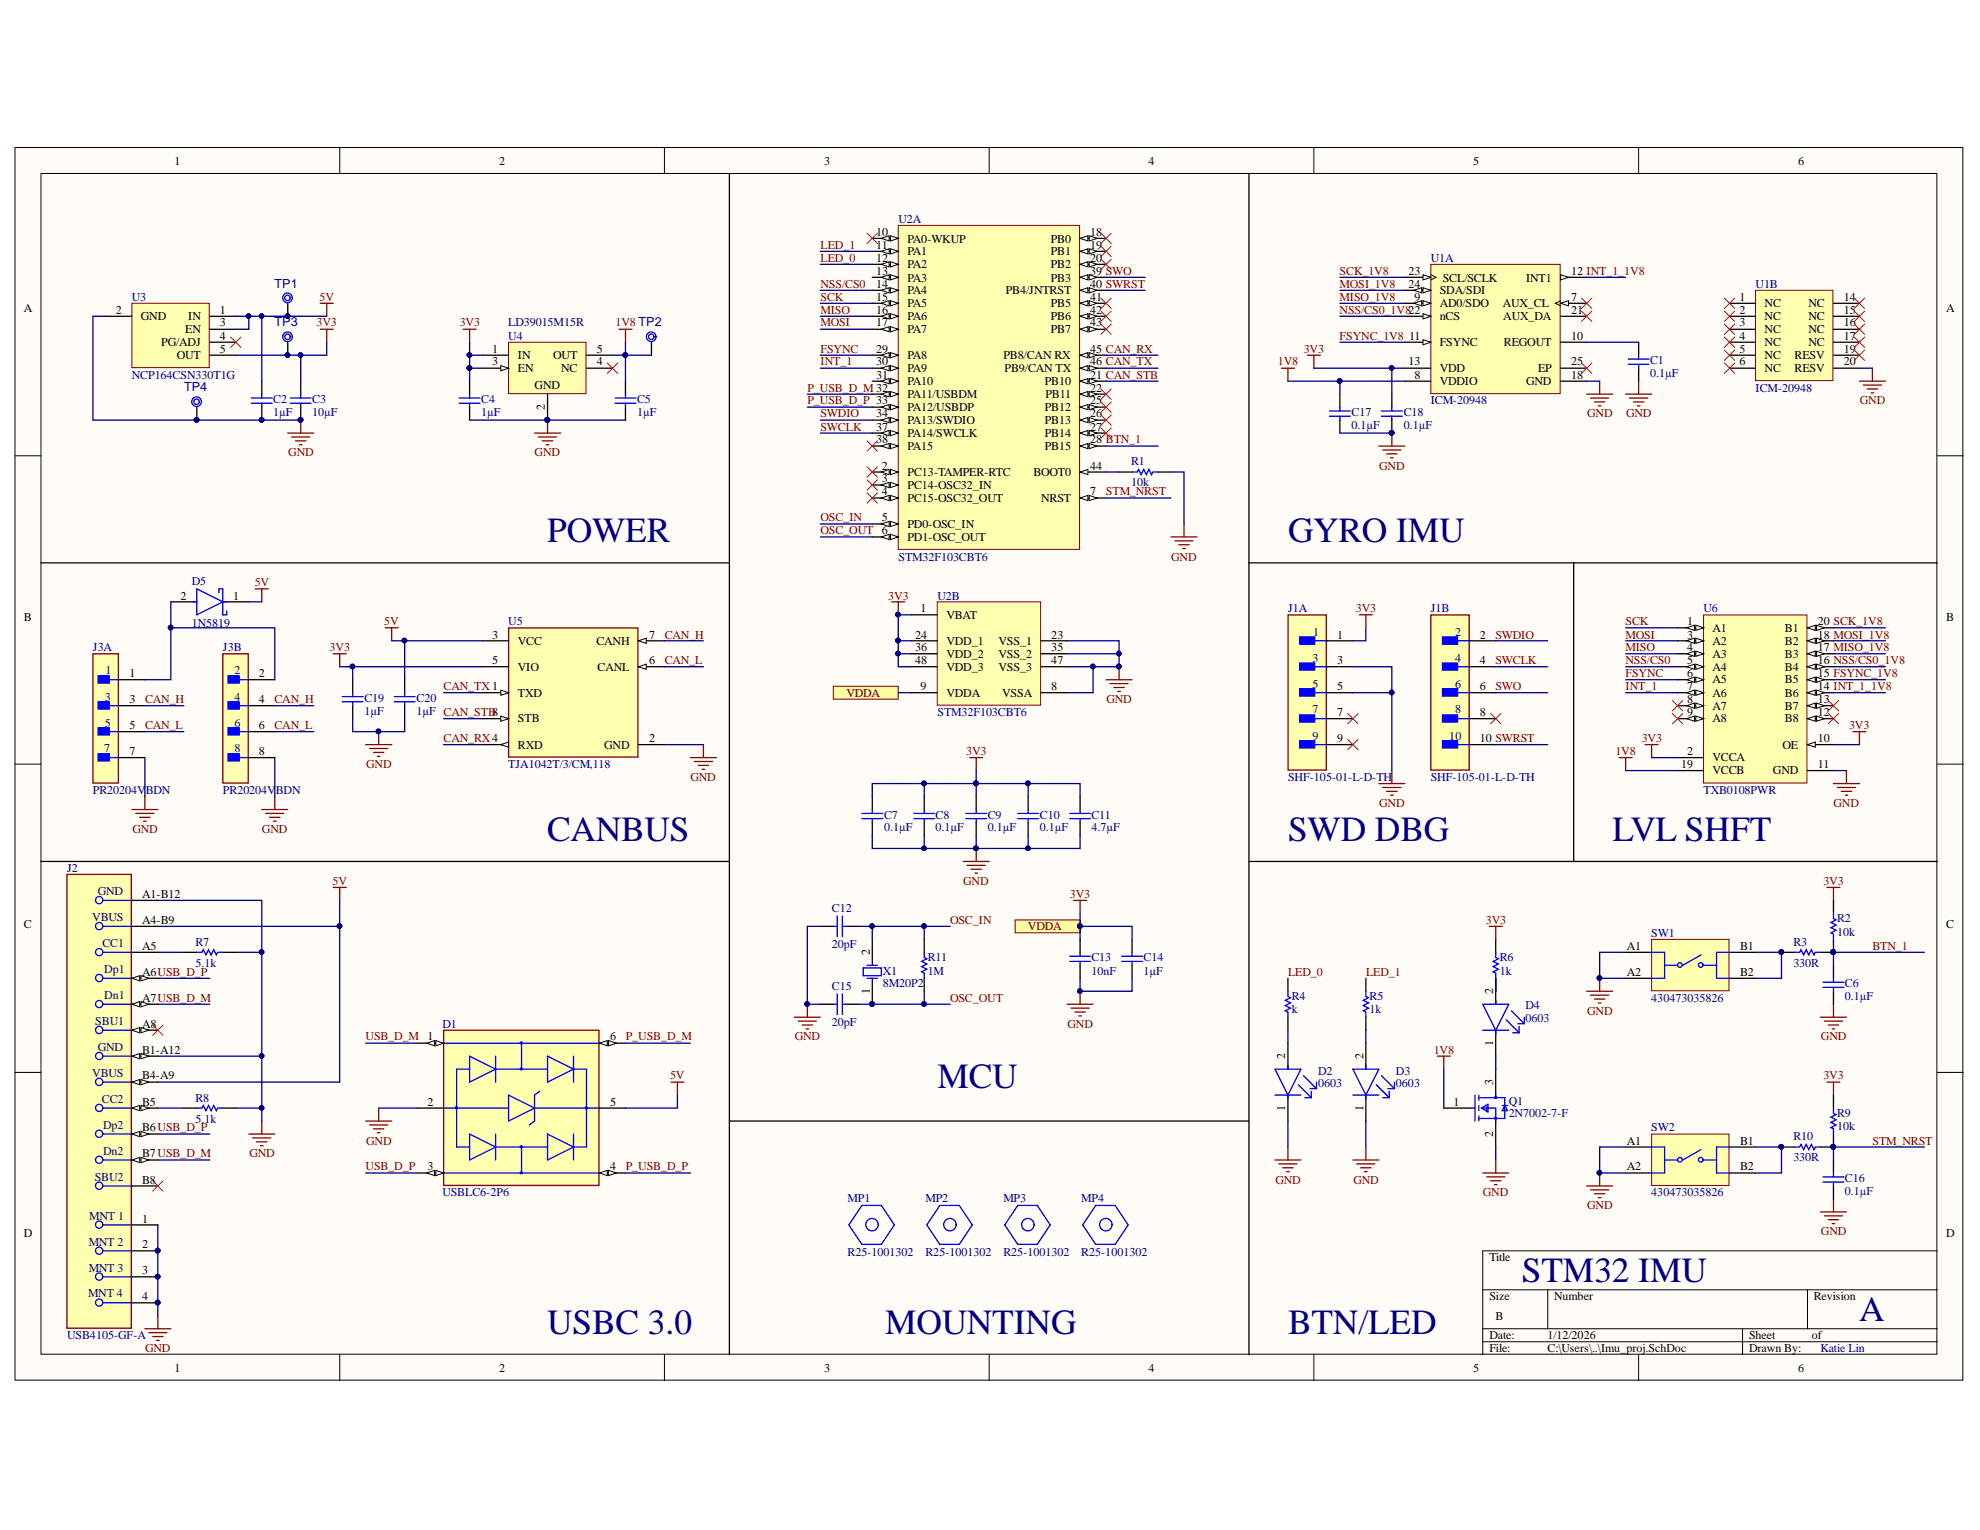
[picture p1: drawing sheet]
<svg xmlns="http://www.w3.org/2000/svg" width="279mm" height="216mm" viewBox="0 0 279 216" stroke-linecap="round" stroke-linejoin="round" font-family="sans-serif">
<defs><g id="words">
<g font-size="5" fill="#000080">
<text x="77.2" y="76.5">POWER</text>
<text x="181.8" y="76.5">GYRO IMU</text>
<text x="77.2" y="118.7">CANBUS</text>
<text x="181.8" y="118.7">SWD DBG</text>
<text x="227.5" y="118.7">LVL SHFT</text>
<text x="132.3" y="153.5">MCU</text>
<text x="214.8" y="181">STM32 IMU</text>
<text x="77.2" y="188.2">USBC 3.0</text>
<text x="124.9" y="188.2">MOUNTING</text>
<text x="181.8" y="188.2">BTN/LED</text>
<text x="262.4" y="186.5">A</text>
</g>
<g font-size="1.8" fill="#000080">
<text x="38.7" y="40.6">TP1</text>
<text x="38.7" y="46.1">TP3</text>
<text x="26" y="55.2">TP4</text>
</g>
<g font-size="1.7">
<text x="24.6" y="23.2">1</text>
<text x="70.5" y="23.2">2</text>
<text x="116.3" y="23.2">3</text>
<text x="162.1" y="23.2">4</text>
<text x="207.9" y="23.2">5</text>
<text x="253.7" y="23.2">6</text>
<text x="123.7" y="33.3">10</text>
<text x="123.7" y="35.1">11</text>
<text x="128.1" y="34.2">PA0-WKUP</text>
<text x="148.3" y="34.2">PB0</text>
<text x="153.9" y="33.3">18</text>
<text x="153.9" y="35.1">19</text>
<text x="123.7" y="36.9">12</text>
<text x="123.7" y="38.8">13</text>
<text x="123.7" y="40.6">14</text>
<text x="128.1" y="36">PA1</text>
<text x="128.1" y="37.9">PA2</text>
<text x="128.1" y="39.7">PA3</text>
<text x="128.1" y="41.5">PA4</text>
<text x="141.9" y="41.5">PB4/JNTRST</text>
<text x="148.3" y="36">PB1</text>
<text x="148.3" y="37.9">PB2</text>
<text x="148.3" y="39.7">PB3</text>
<text x="153.9" y="36.9">20</text>
<text x="153.9" y="38.8">39 SWO</text>
<text x="153.9" y="40.6">40 SWRST</text>
<text x="198.8" y="38.8">23</text>
<text x="198.8" y="40.6">24</text>
<text x="203.2" y="41.5">SDA/SDI</text>
<text x="203.6" y="39.7">SCL/SCLK</text>
<text x="215.3" y="39.7">INT1</text>
<text x="221.7" y="38.8">12 INT_1_1V8</text>
<text x="3.4" y="44">A</text>
<text x="16.3" y="44.3">2</text>
<text x="19.9" y="45.2">GND</text>
<text x="26.1" y="47">EN</text>
<text x="26.6" y="45.2">IN</text>
<text x="31" y="44.3">1</text>
<text x="31" y="46.1">3</text>
<text x="31" y="47.9">4</text>
<text x="123.7" y="42.4">15</text>
<text x="123.7" y="44.3">16</text>
<text x="123.7" y="46.1">17</text>
<text x="128.1" y="43.4">PA5</text>
<text x="128.1" y="45.2">PA6</text>
<text x="128.1" y="47">PA7</text>
<text x="148.3" y="43.4">PB5</text>
<text x="148.3" y="45.2">PB6</text>
<text x="148.3" y="47">PB7</text>
<text x="153.9" y="42.4">41</text>
<text x="153.9" y="44.3">42</text>
<text x="153.9" y="46.1">43</text>
<text x="198.8" y="47.9">11</text>
<text x="199.6" y="42.4">9</text>
<text x="203.2" y="45.2">nCS</text>
<text x="203.2" y="43.4">AD0/SDO</text>
<text x="212" y="43.4">AUX_CL</text>
<text x="212.1" y="45.2">AUX_DA</text>
<text x="221.7" y="47.9">10</text>
<text x="221.7" y="44.3">21</text>
<text x="221.7" y="42.4">7</text>
<text x="245.5" y="42.4">1</text>
<text x="245.5" y="44.3">2</text>
<text x="245.5" y="46.1">3</text>
<text x="245.5" y="47.9">4</text>
<text x="249" y="43.4">NC</text>
<text x="249" y="45.2">NC</text>
<text x="249" y="47">NC</text>
<text x="255.2" y="43.4">NC</text>
<text x="255.2" y="45.2">NC</text>
<text x="255.2" y="47">NC</text>
<text x="260.2" y="42.4">14</text>
<text x="260.2" y="44.3">15</text>
<text x="260.2" y="46.1">16</text>
<text x="260.2" y="47.9">17</text>
<text x="274.6" y="44">A</text>
<text x="22.8" y="48.9">PG/ADJ</text>
<text x="25" y="50.7">OUT</text>
<text x="31" y="49.8">5</text>
<text x="69.4" y="49.8">1</text>
<text x="69.4" y="51.6">3</text>
<text x="73.1" y="50.7">IN</text>
<text x="73.1" y="52.5">EN</text>
<text x="78.1" y="50.7">OUT</text>
<text x="79.2" y="52.5">NC</text>
<text x="84.2" y="49.8">5</text>
<text x="84.2" y="51.6">4</text>
<text x="123.7" y="53.4">31</text>
<text x="123.7" y="49.8">29</text>
<text x="123.7" y="51.6">30</text>
<text x="128.1" y="50.7">PA8</text>
<text x="128.1" y="52.5">PA9</text>
<text x="141.6" y="50.7">PB8/CAN RX</text>
<text x="141.8" y="52.5">PB9/CAN TX</text>
<text x="153.9" y="53.4">21 CAN_STB</text>
<text x="153.9" y="49.8">45 CAN_RX</text>
<text x="153.9" y="51.6">46 CAN_TX</text>
<text x="198.8" y="51.6">13</text>
<text x="199.6" y="53.4">8</text>
<text x="203.2" y="48.9">FSYNC</text>
<text x="203.2" y="52.5">VDD</text>
<text x="212.2" y="48.9">REGOUT</text>
<text x="217" y="52.5">EP</text>
<text x="221.7" y="53.4">18</text>
<text x="221.7" y="51.6">25</text>
<text x="245.5" y="49.8">5</text>
<text x="245.5" y="51.6">6</text>
<text x="249" y="48.9">NC</text>
<text x="249" y="50.7">NC</text>
<text x="249" y="52.5">NC</text>
<text x="253.2" y="50.7">RESV</text>
<text x="253.2" y="52.5">RESV</text>
<text x="255.2" y="48.9">NC</text>
<text x="260.2" y="49.8">19</text>
<text x="260.2" y="51.6">20</text>
<text x="75.4" y="54.9">GND</text>
<text x="76.9" y="57.9" transform="rotate(-90 76.9 57.9)">2</text>
<text x="123.7" y="58.9">34</text>
<text x="128.1" y="54.3">PA10</text>
<text x="128.1" y="56.2">PA11/USBDM</text>
<text x="128.1" y="58">PA12/USBDP</text>
<text x="128.1" y="59.8">PA13/SWDIO</text>
<text x="147.4" y="54.3">PB10</text>
<text x="147.4" y="58">PB12</text>
<text x="147.4" y="59.8">PB13</text>
<text x="147.5" y="56.2">PB11</text>
<text x="153.9" y="55.3">22</text>
<text x="153.9" y="57.1">25</text>
<text x="153.9" y="58.9">26</text>
<text x="203.2" y="54.3">VDDIO</text>
<text x="215.3" y="54.3">GND</text>
<text x="123.7" y="60.8">37</text>
<text x="123.7" y="62.5">38</text>
<text x="128.1" y="61.7">PA14/SWCLK</text>
<text x="128.1" y="63.5">PA15</text>
<text x="147.4" y="61.7">PB14</text>
<text x="147.4" y="63.5">PB15</text>
<text x="153.9" y="60.8">27</text>
<text x="153.9" y="62.5">28 BTN_1</text>
<text x="124.4" y="66.3">2</text>
<text x="124.4" y="68">3</text>
<text x="124.4" y="69.9">4</text>
<text x="128.1" y="67.2">PC13-TAMPER-RTC</text>
<text x="128.1" y="69">PC14-OSC32_IN</text>
<text x="128.1" y="70.8">PC15-OSC32_OUT</text>
<text x="145.8" y="67.2">BOOT0</text>
<text x="146.9" y="70.8">NRST</text>
<text x="153.9" y="66.3">44</text>
<text x="153.9" y="69.9">7</text>
<text x="124.4" y="73.5">5</text>
<text x="128.1" y="74.5">PD0-OSC_IN</text>
<text x="128.1" y="76.3">PD1-OSC_OUT</text>
<text x="3.4" y="87.6">B</text>
<text x="25.5" y="84.6">2</text>
<text x="32.9" y="84.6">1</text>
<text x="129.9" y="86.4">1</text>
<text x="133.6" y="87.3">VBAT</text>
<text x="238.1" y="88.2">1</text>
<text x="241.6" y="89.2">A1</text>
<text x="251.9" y="89.2">B1</text>
<text x="256.5" y="88.2">20 SCK_1V8</text>
<text x="274.6" y="87.6">B</text>
<text x="18.3" y="95.6">1</text>
<text x="36.5" y="95.6">2</text>
<text x="69.4" y="90.1">3</text>
<text x="69.4" y="93.7">5</text>
<text x="73.1" y="90.9">VCC</text>
<text x="73.1" y="94.7">VIO</text>
<text x="84.2" y="90.9">CANH</text>
<text x="84.3" y="94.7">CANL</text>
<text x="91.6" y="90.1">7</text>
<text x="91.6" y="93.7">6</text>
<text x="129.2" y="90.1">24</text>
<text x="129.2" y="91.9">36</text>
<text x="129.2" y="93.7">48</text>
<text x="133.6" y="90.9">VDD_1</text>
<text x="133.6" y="92.8">VDD_2</text>
<text x="133.6" y="94.7">VDD_3</text>
<text x="140.9" y="90.9">VSS_1</text>
<text x="140.9" y="92.8">VSS_2</text>
<text x="140.9" y="94.7">VSS_3</text>
<text x="148.4" y="90.1">23</text>
<text x="148.4" y="91.9">35</text>
<text x="148.4" y="93.7">47</text>
<text x="188.7" y="90.1">1</text>
<text x="188.7" y="93.7">3</text>
<text x="208.8" y="90.1">2</text>
<text x="208.8" y="93.7">4</text>
<text x="238.1" y="90.1">3</text>
<text x="238.1" y="91.9">4</text>
<text x="238.1" y="93.7">5</text>
<text x="238.1" y="95.6">6</text>
<text x="241.6" y="90.9">A2</text>
<text x="241.6" y="92.8">A3</text>
<text x="241.6" y="94.7">A4</text>
<text x="251.9" y="94.7">B4</text>
<text x="251.9" y="92.8">B3</text>
<text x="251.9" y="90.9">B2</text>
<text x="256.5" y="95.6">15 FSYNC_1V8</text>
<text x="256.5" y="93.7">16 NSS/CS0_1V8</text>
<text x="256.5" y="91.9">17 MISO_1V8</text>
<text x="256.5" y="90.1">18 MOSI_1V8</text>
<text x="18.3" y="99.2">3</text>
<text x="36.5" y="99.2">4</text>
<text x="73.1" y="101.9">STB</text>
<text x="73.1" y="98.3">TXD</text>
<text x="129.9" y="97.4">9</text>
<text x="133.6" y="98.3">VDDA</text>
<text x="141.4" y="98.3">VSSA</text>
<text x="148.4" y="97.4">8</text>
<text x="188.7" y="97.4">5</text>
<text x="188.7" y="101.1">7</text>
<text x="208.8" y="97.4">6</text>
<text x="208.8" y="101.1">8</text>
<text x="238.1" y="97.4">7</text>
<text x="238.1" y="99.2">8</text>
<text x="238.1" y="101.1">9</text>
<text x="241.6" y="96.4">A5</text>
<text x="241.6" y="98.3">A6</text>
<text x="241.6" y="100.2">A7</text>
<text x="241.6" y="101.9">A8</text>
<text x="251.9" y="101.9">B8</text>
<text x="251.9" y="100.2">B7</text>
<text x="251.9" y="98.3">B6</text>
<text x="251.9" y="96.4">B5</text>
<text x="256.5" y="101.1">12</text>
<text x="256.5" y="99.2">13</text>
<text x="256.5" y="97.4">14 INT_1_1V8</text>
<text x="18.3" y="102.9">5</text>
<text x="18.3" y="106.6">7</text>
<text x="36.5" y="102.9">6</text>
<text x="36.5" y="106.6">8</text>
<text x="73.1" y="105.7">RXD</text>
<text x="85.3" y="105.7">GND</text>
<text x="91.6" y="104.7">2</text>
<text x="188.7" y="104.7">9</text>
<text x="208.8" y="104.7">10 SWRST</text>
<text x="238.1" y="106.6">2</text>
<text x="241.6" y="107.4">VCCA</text>
<text x="251.5" y="105.7">OE</text>
<text x="256.5" y="104.7">10</text>
<text x="237.2" y="108.4">19</text>
<text x="241.6" y="109.3">VCCB</text>
<text x="250.2" y="109.3">GND</text>
<text x="256.5" y="108.4">11</text>
<text x="3.4" y="131">C</text>
<text x="20" y="126.7">A1-B12</text>
<text x="20" y="130.3">A4-B9</text>
<text x="274.6" y="131">C</text>
<text x="20" y="134.1">A5</text>
<text x="20" y="137.7">A6USB_D_P</text>
<text x="122.7" y="134.7" transform="rotate(-90 122.7 134.7)">2</text>
<text x="229.6" y="134.1">A1</text>
<text x="229.6" y="137.7">A2</text>
<text x="245.5" y="137.7">B2</text>
<text x="245.5" y="134.1">B1</text>
<text x="20" y="141.3">A7USB_D_M</text>
<text x="122.7" y="140.3" transform="rotate(-90 122.7 140.3)">1</text>
<text x="210.7" y="140.2" transform="rotate(-90 210.7 140.2)">2</text>
<text x="20" y="145">A8</text>
<text x="20" y="148.7">B1-A12</text>
<text x="86.1" y="146.8">6</text>
<text x="181.3" y="149.4" transform="rotate(-90 181.3 149.4)">2</text>
<text x="192.4" y="149.4" transform="rotate(-90 192.4 149.4)">2</text>
<text x="210.7" y="147.7" transform="rotate(-90 210.7 147.7)">1</text>
<text x="20" y="152.3">B4-A9</text>
<text x="210.7" y="153.1" transform="rotate(-90 210.7 153.1)">3</text>
<text x="20" y="156">B5</text>
<text x="20" y="159.7">B6USB_D_P</text>
<text x="60.3" y="156">2</text>
<text x="86.1" y="156">5</text>
<text x="181.3" y="156.8" transform="rotate(-90 181.3 156.8)">1</text>
<text x="192.4" y="156.8" transform="rotate(-90 192.4 156.8)">1</text>
<text x="205.1" y="156">1</text>
<text x="210.7" y="160.5" transform="rotate(-90 210.7 160.5)">2</text>
<text x="229.6" y="161.5">A1</text>
<text x="245.5" y="161.5">B1</text>
<text x="20" y="163.3">B7USB_D_M</text>
<text x="20" y="167">B8</text>
<text x="60.3" y="165.2">3</text>
<text x="86.1" y="165.2">4</text>
<text x="229.6" y="165.2">A2</text>
<text x="245.5" y="165.2">B2</text>
<text x="20" y="172.5">1</text>
<text x="3.4" y="174.5">D</text>
<text x="20" y="176.1">2</text>
<text x="20" y="179.8">3</text>
<text x="210.2" y="178">Title</text>
<text x="274.6" y="174.5">D</text>
<text x="20" y="183.5">4</text>
<text x="210.2" y="183.5">Size</text>
<text x="219.3" y="183.5">Number</text>
<text x="255.9" y="183.5">Revision</text>
<text x="210.2" y="189">Date:</text>
<text x="210.2" y="190.8">File:</text>
<text x="211" y="186.2">B</text>
<text x="218.4" y="189">1/12/2026</text>
<text x="218.4" y="190.8">C:\Users\..\Imu_proj.SchDoc</text>
<text x="246.8" y="189">Sheet</text>
<text x="246.8" y="190.8">Drawn By:</text>
<text x="255.6" y="189">of</text>
<text x="24.6" y="193.6">1</text>
<text x="70.5" y="193.6">2</text>
<text x="116.3" y="193.6">3</text>
<text x="162.1" y="193.6">4</text>
<text x="207.9" y="193.6">5</text>
<text x="253.7" y="193.6">6</text>
</g>
<g font-size="1.7" fill="#800000">
<text x="115.8" y="35.1">LED_1</text>
<text x="115.8" y="40.6">NSS/CS0</text>
<text x="115.8" y="36.9">LED_0</text>
<text x="189" y="38.8">SCK_1V8</text>
<text x="189" y="40.6">MOSI_1V8</text>
<text x="44.7" y="46.1">3V3</text>
<text x="45.1" y="42.4">5V</text>
<text x="64.9" y="46.1">3V3</text>
<text x="86.9" y="46.1">1V8 TP2</text>
<text x="115.8" y="42.4">SCK</text>
<text x="115.8" y="44.3">MISO</text>
<text x="115.8" y="46.1">MOSI</text>
<text x="189" y="42.4">MISO_1V8</text>
<text x="189" y="44.3">NSS/CS0_1V822</text>
<text x="189" y="47.9">FSYNC_1V8</text>
<text x="115.8" y="49.8">FSYNC</text>
<text x="115.8" y="51.6">INT_1</text>
<text x="180.3" y="51.6">1V8</text>
<text x="184" y="49.8">3V3</text>
<text x="113.9" y="55.3">P_USB_D_M 32</text>
<text x="113.9" y="57.1">P_USB_D_P 33</text>
<text x="115.8" y="58.9">SWDIO</text>
<text x="224" y="58.9">GND</text>
<text x="229.5" y="58.9">GND</text>
<text x="262.5" y="57.1">GND</text>
<text x="40.7" y="64.4">GND</text>
<text x="75.4" y="64.4">GND</text>
<text x="115.8" y="60.8">SWCLK</text>
<text x="156.1" y="69.9">STM_NRST</text>
<text x="194.6" y="66.3">GND</text>
<text x="115.8" y="73.5">OSC_IN</text>
<text x="115.8" y="75.4">OSC_OUT 6</text>
<text x="35.9" y="82.7">5V</text>
<text x="165.3" y="79.1">GND</text>
<text x="54.2" y="88.2">5V</text>
<text x="125.3" y="84.6">3V3</text>
<text x="191.3" y="86.4">3V3</text>
<text x="229.4" y="88.2">SCK</text>
<text x="46.5" y="91.9">3V3</text>
<text x="93.8" y="90.1">CAN_H</text>
<text x="93.8" y="93.7">CAN_L</text>
<text x="211" y="90.1">SWDIO</text>
<text x="211" y="93.7">SWCLK</text>
<text x="229.4" y="90.1">MOSI</text>
<text x="229.4" y="91.9">MISO</text>
<text x="229.4" y="93.7">NSS/CS0</text>
<text x="229.4" y="95.6">FSYNC</text>
<text x="20.5" y="99.2">CAN_H</text>
<text x="38.7" y="99.2">CAN_H</text>
<text x="62.6" y="97.4">CAN_TX1</text>
<text x="119.4" y="98.3">VDDA</text>
<text x="156.1" y="99.2">GND</text>
<text x="211" y="97.4">SWO</text>
<text x="229.4" y="97.4">INT_1</text>
<text x="20.5" y="102.9">CAN_L</text>
<text x="38.7" y="102.9">CAN_L</text>
<text x="62.6" y="104.7">CAN_RX4</text>
<text x="136.3" y="106.6">3V3</text>
<text x="227.9" y="106.6">1V8</text>
<text x="231.7" y="104.7">3V3</text>
<text x="260.9" y="102.9">3V3</text>
<text x="51.7" y="108.4">GND</text>
<text x="97.4" y="110.2">GND</text>
<text x="194.6" y="113.9">GND</text>
<text x="258.7" y="113.9">GND</text>
<text x="18.7" y="117.6">GND</text>
<text x="37" y="117.6">GND</text>
<text x="46.9" y="124.8">5V</text>
<text x="135.9" y="124.8">GND</text>
<text x="257.3" y="124.8">3V3</text>
<text x="134.1" y="130.3">OSC_IN</text>
<text x="145.1" y="131.3">VDDA</text>
<text x="151" y="126.7">3V3</text>
<text x="209.7" y="130.3">3V3</text>
<text x="181.8" y="137.7">LED_0</text>
<text x="192.8" y="137.7">LED_1</text>
<text x="264.2" y="134.1">BTN_1</text>
<text x="134.1" y="141.3">OSC_OUT</text>
<text x="224" y="143.2">GND</text>
<text x="51.6" y="146.8">USB_D_M 1</text>
<text x="88.3" y="146.8">P_USB_D_M</text>
<text x="112.2" y="146.8">GND</text>
<text x="150.6" y="145">GND</text>
<text x="202.3" y="148.7">1V8</text>
<text x="257" y="146.8">GND</text>
<text x="94.6" y="152.3">5V</text>
<text x="257.3" y="152.3">3V3</text>
<text x="51.7" y="161.5">GND</text>
<text x="264.2" y="161.5">STM_NRST</text>
<text x="35.2" y="163.3">GND</text>
<text x="51.6" y="165.2">USB_D_P</text>
<text x="88.3" y="165.2">P_USB_D_P</text>
<text x="180" y="167">GND</text>
<text x="191" y="167">GND</text>
<text x="209.3" y="168.8">GND</text>
<text x="224" y="170.7">GND</text>
<text x="257" y="174.3">GND</text>
<text x="20.5" y="190.8">GND</text>
</g>
<g font-size="1.7" fill="#000080">
<text x="126.8" y="31.4">U2A</text>
<text x="201.9" y="36.9">U1A</text>
<text x="247.7" y="40.6">U1B</text>
<text x="18.6" y="42.4">U3</text>
<text x="71.7" y="47.9">U4</text>
<text x="71.7" y="46.1">LD39015M15R</text>
<text x="18.6" y="53.4">NCP164CSN330T1G</text>
<text x="232.9" y="51.4">C1</text>
<text x="232.9" y="53.3">0.1µF</text>
<text x="38.6" y="56.9">C2</text>
<text x="38.6" y="58.7">1µF</text>
<text x="44.1" y="56.9">C3</text>
<text x="44.1" y="58.7">10µF</text>
<text x="67.9" y="56.9">C4</text>
<text x="67.9" y="58.7">1µF</text>
<text x="89.9" y="56.9">C5</text>
<text x="89.9" y="58.7">1µF</text>
<text x="190.7" y="58.7">C17</text>
<text x="198.1" y="58.7">C18</text>
<text x="201.9" y="57.1">ICM-20948</text>
<text x="247.7" y="55.3">ICM-20948</text>
<text x="159.6" y="65.7">R1</text>
<text x="190.7" y="60.6">0.1µF</text>
<text x="198.1" y="60.6">0.1µF</text>
<text x="159.6" y="68.6">10k</text>
<text x="27.1" y="82.6">D5</text>
<text x="126.8" y="79.1">STM32F103CBT6</text>
<text x="27.1" y="88.4">1N5819</text>
<text x="71.7" y="88.2">U5</text>
<text x="132.3" y="84.6">U2B</text>
<text x="181.8" y="86.4">J1A</text>
<text x="185.3" y="89.7">1</text>
<text x="201.9" y="86.4">J1B</text>
<text x="205.4" y="89.7">2</text>
<text x="240.4" y="86.4">U6</text>
<text x="13.1" y="91.9">J3A</text>
<text x="14.9" y="95.2">1</text>
<text x="31.5" y="91.9">J3B</text>
<text x="33.1" y="95.2">2</text>
<text x="185.2" y="93.4">3</text>
<text x="205.4" y="93.4">4</text>
<text x="14.8" y="98.9">3</text>
<text x="33.1" y="98.9">4</text>
<text x="51.4" y="99.1">C19</text>
<text x="51.4" y="100.8">1µF</text>
<text x="58.8" y="99.1">C20</text>
<text x="58.8" y="100.8">1µF CAN_STB8</text>
<text x="132.3" y="101.1">STM32F103CBT6</text>
<text x="185.2" y="97">5</text>
<text x="185.2" y="100.7">7</text>
<text x="205.4" y="97">6</text>
<text x="205.4" y="100.7">8</text>
<text x="14.7" y="106.2">7</text>
<text x="14.8" y="102.5">5</text>
<text x="33.1" y="102.5">6</text>
<text x="33.1" y="106.2">8</text>
<text x="185.2" y="104.4">9</text>
<text x="204.5" y="104.4">10</text>
<text x="13.1" y="112.1">PR20204V</text>
<text x="20.6" y="112.1">BDN</text>
<text x="31.5" y="112.1">PR20204V</text>
<text x="38.9" y="112.1">BDN</text>
<text x="71.7" y="108.4">TJA1042T/3/CM,118</text>
<text x="181.8" y="110.2">SHF-105-01-L-D-TH</text>
<text x="201.9" y="110.2">SHF-105-01-L-D-TH</text>
<text x="240.4" y="112.1">TXB0108PWR</text>
<text x="124.8" y="115.5">C7</text>
<text x="124.8" y="117.3">0.1µF</text>
<text x="132" y="115.5">C8</text>
<text x="132" y="117.3">0.1µF</text>
<text x="139.4" y="115.5">C9</text>
<text x="139.4" y="117.3">0.1µF</text>
<text x="146.7" y="115.5">C10</text>
<text x="146.7" y="117.3">0.1µF</text>
<text x="154" y="115.5">C11</text>
<text x="154" y="117.3">4.7µF</text>
<text x="9.5" y="123.1">J2</text>
<text x="13" y="130">VBUS</text>
<text x="13.8" y="126.4">GND</text>
<text x="117.4" y="128.7">C12</text>
<text x="259.2" y="130.2">R2</text>
<text x="14.5" y="133.6">CC1</text>
<text x="14.7" y="137.4">Dp1</text>
<text x="27.6" y="133.5">R7</text>
<text x="27.6" y="136.4">5.1k</text>
<text x="117.4" y="133.8">20pF</text>
<text x="124.6" y="137.5">X1</text>
<text x="130.9" y="135.7">R11</text>
<text x="130.9" y="137.5">1M</text>
<text x="154" y="135.7">C13</text>
<text x="154" y="137.5">10nF</text>
<text x="161.4" y="135.7">C14</text>
<text x="161.4" y="137.5">1µF</text>
<text x="211.6" y="135.7">R6</text>
<text x="211.6" y="137.5">1k</text>
<text x="233" y="132.2">SW1</text>
<text x="253.1" y="133.5">R3</text>
<text x="253.1" y="136.4">330R</text>
<text x="259.2" y="132">10k</text>
<text x="14.7" y="141">Dn1</text>
<text x="117.4" y="139.7">C15</text>
<text x="124.6" y="139.3">8M20P2</text>
<text x="182.3" y="141.2">R4</text>
<text x="182.3" y="143">k</text>
<text x="193.3" y="141.2">R5</text>
<text x="193.3" y="143">1k</text>
<text x="215.3" y="142.4">D4</text>
<text x="233" y="141.3">430473035826</text>
<text x="260.3" y="139.3">C6</text>
<text x="260.3" y="141.2">0.1µF</text>
<text x="13.4" y="144.6">SBU1</text>
<text x="13.8" y="148.3">GND</text>
<text x="62.4" y="145">D1</text>
<text x="117.4" y="144.8">20pF</text>
<text x="215.3" y="144.3">0603</text>
<text x="13" y="152">VBUS</text>
<text x="14.4" y="155.6">CC2</text>
<text x="27.6" y="155.4">R8</text>
<text x="186" y="151.6">D2</text>
<text x="186" y="153.4">0603</text>
<text x="197" y="151.6">D3</text>
<text x="197" y="153.4">0603</text>
<text x="212.9" y="155.9">Q1</text>
<text x="14.5" y="159.3">Dp2</text>
<text x="27.6" y="158.4">5.1k</text>
<text x="212.9" y="157.6">2N7002-7-F</text>
<text x="233" y="159.7">SW2</text>
<text x="253.1" y="160.9">R10</text>
<text x="259.2" y="157.6">R9</text>
<text x="259.2" y="159.5">10k</text>
<text x="13.4" y="166.6">SBU2</text>
<text x="14.5" y="163">Dn2</text>
<text x="253.1" y="163.9">330R</text>
<text x="260.3" y="166.9">C16</text>
<text x="12.6" y="172.1">MNT 1</text>
<text x="62.4" y="168.8">USBLC6-2P6</text>
<text x="119.6" y="169.6">MP1</text>
<text x="130.6" y="169.6">MP2</text>
<text x="141.6" y="169.6">MP3</text>
<text x="152.6" y="169.6">MP4</text>
<text x="233" y="168.8">430473035826</text>
<text x="260.3" y="168.6">0.1µF</text>
<text x="12.5" y="175.8">MNT 2</text>
<text x="12.5" y="179.4">MNT 3</text>
<text x="119.6" y="177.2">R25-1001302</text>
<text x="130.6" y="177.2">R25-1001302</text>
<text x="141.6" y="177.2">R25-1001302</text>
<text x="152.6" y="177.2">R25-1001302</text>
<text x="12.4" y="183.1">MNT 4</text>
<text x="9.5" y="189">USB4105-GF-A</text>
<text x="256.9" y="190.8">Katie Lin</text>
</g>
</g></defs>
<g fill="#fffcf8" stroke="#000" stroke-width=".14">
<path d="M2.1 20.8h274.9v174h-274.9z"/>
<path d="M5.8 24.5h267.5v166.6h-267.5z"/>
</g>
<g fill="none" stroke="#000" stroke-width=".14">
<path d="M47.9 20.8v3.7M93.8 20.8v3.7M139.6 20.8v3.7M185.4 20.8v3.7M231.2 20.8v3.7M2.1 64.3h3.7M273.4 64.3h3.7M2.1 107.8h3.7M273.4 107.8h3.7M2.1 151.3h3.7M273.4 151.3h3.7M273.4 176.5h-64.2v14.7"/>
<path d="M47.9 191.2v3.6M93.8 191.2v3.6M139.6 191.2v3.6M185.4 191.2v3.6M209.2 182h64.2M209.2 187.5h64.2M209.2 189.3h64.2M218.4 182v5.5M231.2 191.2v3.6M245.9 187.5v3.7M255.1 182v5.5"/>
</g>
<path d="M201.9 37.3h18.3v18.2h-18.3z" fill="#ffffb0" stroke="#800000" stroke-width=".14"/>
<path d="M198.2 48.3h3.7M220.2 48.3h3.7" fill="none" stroke="#000" stroke-width=".18"/>
<path d="M200.8 47.9l1.1 .4-1.1 .4z" fill="#fffcf8"/>
<path d="M200.8 47.9l1.1 .4-1.1 .4z" fill="none" stroke="#000" stroke-width=".14"/>
<path d="M220.2 39.1h3.7" fill="none" stroke="#000" stroke-width=".18"/>
<path d="M220.2 38.8l1.1 .3-1.1 .4z" fill="#fffcf8"/>
<path d="M220.2 38.8l1.1 .3-1.1 .4z" fill="none" stroke="#000" stroke-width=".14"/>
<path d="M198.2 52h3.7M198.2 44.6h3.7M220.2 53.8h3.7M220.2 44.6h3.7" fill="none" stroke="#000" stroke-width=".18"/>
<path d="M200.8 44.3l1.1 .3-1.1 .4z" fill="#fffcf8"/>
<path d="M201.9 38.8l.7 .3-.7 .4M200.8 44.3l1.1 .3-1.1 .4z" fill="none" stroke="#000" stroke-width=".14"/>
<path d="M198.2 39.1h3.7" fill="none" stroke="#000" stroke-width=".18"/>
<path d="M200.8 38.8l1.1 .3-1.1 .4z" fill="#fffcf8"/>
<path d="M200.8 38.8l1.1 .3-1.1 .4z" fill="none" stroke="#000" stroke-width=".14"/>
<path d="M198.2 41h3.7" fill="none" stroke="#000" stroke-width=".18"/>
<path d="M200.8 40.6l1.1 .4-1.1 .3z" fill="#fffcf8"/>
<path d="M200.8 40.6l1.1 .4-1.1 .3z" fill="none" stroke="#000" stroke-width=".14"/>
<path d="M199.5 41l1.1-.4v.7z" fill="#fffcf8"/>
<path d="M199.5 41l1.1-.4v.7zM220.2 42.4l-.7 .4 .7 .4" fill="none" stroke="#000" stroke-width=".14"/>
<path d="M220.2 52h3.7M220.2 42.8h3.7" fill="none" stroke="#000" stroke-width=".18"/>
<path d="M220.2 42.8l1.1-.4v.8z" fill="#fffcf8"/>
<path d="M220.2 42.8l1.1-.4v.8z" fill="none" stroke="#000" stroke-width=".14"/>
<path d="M198.2 53.8h3.7M198.2 42.8h3.7" fill="none" stroke="#000" stroke-width=".18"/>
<path d="M200.8 42.4l1.1 .4-1.1 .4z" fill="#fffcf8"/>
<path d="M200.8 42.4l1.1 .4-1.1 .4z" fill="none" stroke="#000" stroke-width=".14"/>
<path d="M199.5 42.8l1.1-.4v.8z" fill="#fffcf8"/>
<path d="M199.5 42.8l1.1-.4v.8z" fill="none" stroke="#000" stroke-width=".14"/>
<path d="M18.6 42.8h10.9v9.1h-10.9z" fill="#ffffb0" stroke="#800000" stroke-width=".14"/>
<g fill="none" stroke="#000" stroke-width=".18">
<path d="M14.9 44.6h3.7M29.6 44.6h3.7M29.6 46.5h3.7M29.6 48.3h3.7M29.6 50.1h3.7M36.9 53.8v1.8M36.9 57.5v1.8M42.4 53.8v1.8M42.4 57.5v1.8M137.8 112.4v1.8M137.8 116.1v1.8M211.1 138v3.7"/>
<path d="M181.7 147.2v3.7M181.7 154.5v3.7M192.7 147.2v3.7M192.7 154.5v3.7M211.1 145.4v3.6"/>
</g>
<g fill="none" stroke="#00f" stroke-width=".18">
<path d="M35.5 56.2h2.9M35.5 56.9h2.9M36.9 55.6v.6M36.9 56.9v.6M41 56.2h2.9M41 56.9h2.9M42.4 55.6v.6M42.4 56.9v.6M136.3 114.8h2.9M136.3 115.5h2.9M137.8 114.2v.6M137.8 115.5v.6"/>
<path d="M179.9 150.9h3.7l-1.9 3.6zM179.9 154.5h3.7M181.7 150.3v.6M181.7 154.5v.6M183.2 153.1l1.8 1.8M183.9 151.8l1.9 1.8M184.1 154.9h.9M184.9 153.6h.9M185 154v.9M185.8 152.7v.9M190.9 150.9h3.7l-1.9 3.6zM190.9 154.5h3.7"/>
<path d="M192.7 150.3v.6M192.7 154.5v.6M194.2 153.1l1.8 1.8M194.9 151.8l1.9 1.8M195.1 154.9h.9M195.9 153.6h.9M196 154v.9M196.8 152.7v.9M209.2 141.7h3.7l-1.8 3.7zM209.2 145.4h3.7M211.1 141.2v.5M211.1 145.4v.5"/>
<path d="M212.5 143.9l1.9 1.8M213.3 142.6l1.8 1.9M213.4 145.7h1M214.2 144.5h.9M214.4 144.8v.9M215.1 143.5v1"/>
</g>
<g fill="none" stroke="#800000" stroke-width=".18">
<path d="M42.4 59.3v1.8M45.2 42.8h1.8M45.2 46.5h1.8M46.1 42.8v1.8M46.1 46.5v1.8M40.6 61.1h3.7M41.2 61.7h2.5M41.7 62.2h1.5M42.3 62.8h.3M223.9 139.9h3.7M225.7 138v1.9M224.4 140.4h2.6"/>
<path d="M225 141h1.5M225.5 141.5h.4M256.9 143.5h3.7M257.4 144.1h2.6M258 144.6h1.5M258.5 145.2h.4M258.7 141.7v1.8M223.9 167.4h3.7M224.4 167.9h2.6M225 168.5h1.5M225.5 169h.4M225.7 165.5v1.9"/>
<path d="M256.9 171h3.7M257.4 171.6h2.6M258 172.1h1.5M258.5 172.7h.4M258.7 169.2v1.8"/>
</g>
<g fill="#000080" stroke="#000080" stroke-width=".14">
<circle cx="225.7" cy="165.5" r=".33"/>
<circle cx="42.4" cy="59.2" r=".33"/>
<circle cx="36.9" cy="59.2" r=".33"/>
<circle cx="225.7" cy="138" r=".33"/>
</g>
<path d="M32.5 47.6l1.5 1.4M34 47.6l-1.5 1.4" fill="none" stroke="#f00" stroke-width=".14"/>
<path d="M247.7 41h10.9v12.7h-10.9z" fill="#ffffb0" stroke="#800000" stroke-width=".14"/>
<g fill="none" stroke="#000" stroke-width=".18">
<path d="M244.1 42.8h3.6M244.1 44.6h3.6M244.1 46.5h3.6M244.1 48.3h3.6M244.1 50.1h3.6M244.1 52h3.6M258.7 42.8h3.7M258.7 44.6h3.7M258.7 46.5h3.7M258.7 48.3h3.7M258.7 50.1h3.7M258.7 52h3.7"/>
<path d="M251.4 134.4h1.8M258.7 132.6v1.8h-1.8M258.7 127.1v1.8M258.7 154.5v1.9M251.4 161.9h1.8M258.7 160v1.9h-1.8"/>
</g>
<g fill="none" stroke="#800000" stroke-width=".18">
<path d="M223.9 55.6h3.7M224.4 56.2h2.6M225 56.7h1.5M225.5 57.3h.4M225.7 53.8v1.8M262.4 53.8h3.7M262.9 54.3h2.6M263.5 54.9h1.5M264 55.4h.4M264.2 52v1.8M257.8 125.2h1.8M258.7 125.2v1.9"/>
<path d="M257.8 152.7h1.8M258.7 152.7v1.8"/>
</g>
<g fill="#000080" stroke="#000080" stroke-width=".14">
<circle cx="258.7" cy="161.8" r=".33"/>
<circle cx="251.4" cy="161.8" r=".33"/>
<circle cx="258.7" cy="134.3" r=".33"/>
<circle cx="251.4" cy="134.3" r=".33"/>
</g>
<path d="M253.2 134.4h.8l.1-.4 .4 .7 .4-.7 .3 .7 .4-.7 .4 .7 .2-.3h.7M258.7 128.9v.7l.4 .2-.7 .4 .7 .3-.7 .4 .7 .4-.7 .3 .3 .2v.8M258.7 156.4v.7l.4 .2-.7 .3 .7 .4-.7 .4 .7 .3-.7 .4 .3 .2v.7M253.2 161.9h.8l.1-.4 .4 .7 .4-.7 .3 .7 .4-.7 .4 .7 .2-.3h.7" fill="none" stroke="#00f" stroke-width=".18"/>
<g fill="none" stroke="#f00" stroke-width=".14">
<path d="M223.2 42.1l1.4 1.4M223.2 43.9l1.4 1.5M224.6 42.1l-1.4 1.4M224.6 43.9l-1.4 1.5M243.3 42.1l1.5 1.4M243.3 43.9l1.5 1.5M243.3 45.7l1.5 1.5M243.3 47.6l1.5 1.4M243.3 49.4l1.5 1.5M243.3 51.2l1.5 1.5M244.8 42.1l-1.5 1.4M244.8 43.9l-1.5 1.5"/>
<path d="M244.8 45.7l-1.5 1.5M244.8 47.6l-1.5 1.4M244.8 49.4l-1.5 1.5M244.8 51.2l-1.5 1.5M261.7 42.1l1.4 1.4M261.7 43.9l1.4 1.5M261.7 45.7l1.4 1.5M261.7 47.6l1.4 1.4M261.7 49.4l1.4 1.5M263.1 42.1l-1.4 1.4M263.1 43.9l-1.4 1.5M263.1 45.7l-1.4 1.5"/>
<path d="M263.1 47.6l-1.4 1.4M263.1 49.4l-1.4 1.5"/>
</g>
<path d="M71.8 88.6h18.2v18.2h-18.2z" fill="#ffffb0" stroke="#800000" stroke-width=".18"/>
<path d="M68.1 90.4h3.7M90.1 90.4h3.7" fill="none" stroke="#000" stroke-width=".18"/>
<path d="M90.1 90.4l1.1-.3v.7z" fill="#fffcf8"/>
<path d="M90.1 90.4l1.1-.3v.7z" fill="none" stroke="#000" stroke-width=".14"/>
<path d="M90.1 94.1h3.7" fill="none" stroke="#000" stroke-width=".18"/>
<path d="M90.1 94.1l1.1-.4v.8z" fill="#fffcf8"/>
<path d="M90.1 94.1l1.1-.4v.8z" fill="none" stroke="#000" stroke-width=".14"/>
<path d="M68.1 105.1h3.7" fill="none" stroke="#000" stroke-width=".18"/>
<path d="M70.7 105.1l1.1-.4v.7z" fill="#fffcf8"/>
<path d="M70.7 105.1l1.1-.4v.7z" fill="none" stroke="#000" stroke-width=".14"/>
<path d="M68.1 101.4h3.7" fill="none" stroke="#000" stroke-width=".18"/>
<path d="M70.7 101l1.1 .4-1.1 .4z" fill="#fffcf8"/>
<path d="M70.7 101l1.1 .4-1.1 .4z" fill="none" stroke="#000" stroke-width=".14"/>
<path d="M68.1 97.7h3.7" fill="none" stroke="#000" stroke-width=".18"/>
<path d="M70.7 97.4l1.1 .3-1.1 .4z" fill="#fffcf8"/>
<path d="M70.7 97.4l1.1 .3-1.1 .4z" fill="none" stroke="#000" stroke-width=".14"/>
<path d="M68.1 94.1h3.7M90.1 105.1h3.7" fill="none" stroke="#000" stroke-width=".18"/>
<path d="M223.2 51.2l1.4 1.5M224.6 51.2l-1.4 1.5" fill="none" stroke="#f00" stroke-width=".14"/>
<path d="M71.8 48.3h10.9v7.2h-10.9z" fill="#ffffb0" stroke="#800000" stroke-width=".14"/>
<path d="M68.1 50.1h3.7M68.1 52h3.7M82.8 50.1h3.6M82.8 52h3.6" fill="none" stroke="#000" stroke-width=".18"/>
<path d="M70.7 51.6l1.1 .4-1.1 .3z" fill="#fffcf8"/>
<path d="M70.7 51.6l1.1 .4-1.1 .3z" fill="none" stroke="#000" stroke-width=".14"/>
<path d="M77.3 55.6v3.7M123.1 132.6v3.6M123.1 138v3.7" fill="none" stroke="#000" stroke-width=".18"/>
<g fill="#000080" stroke="#000080" stroke-width=".14">
<circle cx="77.2" cy="59.2" r=".33"/>
<circle cx="123.1" cy="141.7" r=".33"/>
</g>
<path d="M65.4 46.5h1.8M66.3 46.5v1.8M77.3 59.3v1.8M87.3 46.5h1.9M88.3 46.5v1.8M75.4 61.1h3.7M76 61.7h2.5M76.5 62.2h1.5M77.1 62.8h.3" fill="none" stroke="#800000" stroke-width=".18"/>
<path d="M85.7 51.2l1.5 1.5M87.2 51.2l-1.5 1.5" fill="none" stroke="#f00" stroke-width=".14"/>
<path d="M121.8 136.6h2.6v1.1h-2.6zM122.4 136.2h1.4M122.4 138h1.4" fill="none" stroke="#00f" stroke-width=".18"/>
<path d="M62.6 145.4h21.9v21.9h-21.9z" fill="#ffffb0" stroke="#800000" stroke-width=".18"/>
<g fill="none" stroke="#00f" stroke-width=".18">
<path d="M62.6 156.4h9.2M62.6 147.2h22M66.3 149l3.6 1.9-3.6 1.8zM66.3 150.9h-1.9v11h1.9M69.9 149v3.7M69.9 150.9h7.4M71.8 154.5l3.6 1.9-3.6 1.8zM73.6 147.2v3.7M75.4 156.4h9.2M76.2 154l-.8 .5v3.7l-.7 .5M77.3 149l3.6 1.9-3.6 1.8zM80.9 149v3.7"/>
<path d="M80.9 150.9h1.9v11h-1.9M62.6 165.5h22M66.3 160l3.6 1.9-3.6 1.8zM69.9 160v3.7M69.9 161.9h7.4M73.6 161.9v3.6M77.3 160l3.6 1.9-3.6 1.8zM80.9 160v3.7"/>
<circle cx="64.4" cy="156.3" r=".15"/>
<circle cx="73.6" cy="147.2" r=".15"/>
<circle cx="73.6" cy="150.8" r=".14"/>
<circle cx="82.7" cy="156.3" r=".15"/>
<circle cx="73.6" cy="161.8" r=".15"/>
<circle cx="73.6" cy="165.5" r=".14"/>
</g>
<path d="M58.9 147.2h3.7" fill="none" stroke="#000" stroke-width=".18"/>
<path d="M61.5 146.8l1.1 .4-1.1 .4z" fill="#fffcf8"/>
<path d="M61.5 146.8l1.1 .4-1.1 .4z" fill="none" stroke="#000" stroke-width=".14"/>
<path d="M60.2 147.2l1.1-.4v.8z" fill="#fffcf8"/>
<path d="M60.2 147.2l1.1-.4v.8z" fill="none" stroke="#000" stroke-width=".14"/>
<path d="M58.9 156.4h3.7M58.9 165.5h3.7" fill="none" stroke="#000" stroke-width=".18"/>
<path d="M61.5 165.2l1.1 .3-1.1 .4z" fill="#fffcf8"/>
<path d="M61.5 165.2l1.1 .3-1.1 .4z" fill="none" stroke="#000" stroke-width=".14"/>
<path d="M60.2 165.5l1.1-.3v.7z" fill="#fffcf8"/>
<path d="M60.2 165.5l1.1-.3v.7z" fill="none" stroke="#000" stroke-width=".14"/>
<path d="M84.6 165.5h3.7" fill="none" stroke="#000" stroke-width=".18"/>
<path d="M84.6 165.5l1.1-.3v.7z" fill="#fffcf8"/>
<path d="M84.6 165.5l1.1-.3v.7z" fill="none" stroke="#000" stroke-width=".14"/>
<path d="M85.9 165.2l1.1 .3-1.1 .4z" fill="#fffcf8"/>
<path d="M85.9 165.2l1.1 .3-1.1 .4z" fill="none" stroke="#000" stroke-width=".14"/>
<path d="M84.6 156.4h3.7M84.6 147.2h3.7" fill="none" stroke="#000" stroke-width=".18"/>
<path d="M84.6 147.2l1.1-.4v.8z" fill="#fffcf8"/>
<path d="M84.6 147.2l1.1-.4v.8z" fill="none" stroke="#000" stroke-width=".14"/>
<path d="M85.9 146.8l1.1 .4-1.1 .4z" fill="#fffcf8"/>
<path d="M85.9 146.8l1.1 .4-1.1 .4z" fill="none" stroke="#000" stroke-width=".14"/>
<path d="M126.8 31.8h25.5v45.7h-25.5z" fill="#ffffb0" stroke="#800000" stroke-width=".14"/>
<path d="M152.4 66.6h3.7" fill="none" stroke="#000" stroke-width=".18"/>
<path d="M152.4 66.6l1.1-.4v.8z" fill="#fffcf8"/>
<path d="M152.4 66.6l1.1-.4v.8z" fill="none" stroke="#000" stroke-width=".14"/>
<path d="M152.4 70.3h3.7" fill="none" stroke="#000" stroke-width=".18"/>
<path d="M152.4 70.3l1.1-.4v.7z" fill="#fffcf8"/>
<path d="M152.4 70.3l1.1-.4v.7z" fill="none" stroke="#000" stroke-width=".14"/>
<path d="M153.7 69.9l1.1 .4-1.1 .3z" fill="#fffcf8"/>
<path d="M153.7 69.9l1.1 .4-1.1 .3z" fill="none" stroke="#000" stroke-width=".14"/>
<path d="M123.1 33.6h3.7" fill="none" stroke="#000" stroke-width=".18"/>
<path d="M125.7 33.3l1.1 .3-1.1 .4z" fill="#fffcf8"/>
<path d="M125.7 33.3l1.1 .3-1.1 .4z" fill="none" stroke="#000" stroke-width=".14"/>
<path d="M124.4 33.6l1.1-.3v.7z" fill="#fffcf8"/>
<path d="M124.4 33.6l1.1-.3v.7z" fill="none" stroke="#000" stroke-width=".14"/>
<path d="M123.1 35.5h3.7" fill="none" stroke="#000" stroke-width=".18"/>
<path d="M125.7 35.1l1.1 .4-1.1 .3z" fill="#fffcf8"/>
<path d="M125.7 35.1l1.1 .4-1.1 .3z" fill="none" stroke="#000" stroke-width=".14"/>
<path d="M124.4 35.5l1.1-.4v.7z" fill="#fffcf8"/>
<path d="M124.4 35.5l1.1-.4v.7z" fill="none" stroke="#000" stroke-width=".14"/>
<path d="M123.1 53.8h3.7" fill="none" stroke="#000" stroke-width=".18"/>
<path d="M125.7 53.4l1.1 .4-1.1 .4z" fill="#fffcf8"/>
<path d="M125.7 53.4l1.1 .4-1.1 .4z" fill="none" stroke="#000" stroke-width=".14"/>
<path d="M124.4 53.8l1.1-.4v.8z" fill="#fffcf8"/>
<path d="M124.4 53.8l1.1-.4v.8z" fill="none" stroke="#000" stroke-width=".14"/>
<path d="M123.1 55.6h3.7" fill="none" stroke="#000" stroke-width=".18"/>
<path d="M125.7 55.3l1.1 .3-1.1 .4z" fill="#fffcf8"/>
<path d="M125.7 55.3l1.1 .3-1.1 .4z" fill="none" stroke="#000" stroke-width=".14"/>
<path d="M124.4 55.6l1.1-.3v.7z" fill="#fffcf8"/>
<path d="M124.4 55.6l1.1-.3v.7z" fill="none" stroke="#000" stroke-width=".14"/>
<path d="M123.1 57.5h3.7" fill="none" stroke="#000" stroke-width=".18"/>
<path d="M125.7 57.1l1.1 .4-1.1 .3z" fill="#fffcf8"/>
<path d="M125.7 57.1l1.1 .4-1.1 .3z" fill="none" stroke="#000" stroke-width=".14"/>
<path d="M124.4 57.5l1.1-.4v.7z" fill="#fffcf8"/>
<path d="M124.4 57.5l1.1-.4v.7z" fill="none" stroke="#000" stroke-width=".14"/>
<path d="M123.1 59.3h3.7" fill="none" stroke="#000" stroke-width=".18"/>
<path d="M125.7 58.9l1.1 .4-1.1 .3z" fill="#fffcf8"/>
<path d="M125.7 58.9l1.1 .4-1.1 .3z" fill="none" stroke="#000" stroke-width=".14"/>
<path d="M124.4 59.3l1.1-.4v.7z" fill="#fffcf8"/>
<path d="M124.4 59.3l1.1-.4v.7z" fill="none" stroke="#000" stroke-width=".14"/>
<path d="M123.1 61.1h3.7" fill="none" stroke="#000" stroke-width=".18"/>
<path d="M125.7 60.7l1.1 .4-1.1 .4z" fill="#fffcf8"/>
<path d="M125.7 60.7l1.1 .4-1.1 .4z" fill="none" stroke="#000" stroke-width=".14"/>
<path d="M124.4 61.1l1.1-.4v.8z" fill="#fffcf8"/>
<path d="M124.4 61.1l1.1-.4v.8z" fill="none" stroke="#000" stroke-width=".14"/>
<path d="M123.1 62.9h3.7" fill="none" stroke="#000" stroke-width=".18"/>
<path d="M125.7 62.6l1.1 .3-1.1 .4z" fill="#fffcf8"/>
<path d="M125.7 62.6l1.1 .3-1.1 .4z" fill="none" stroke="#000" stroke-width=".14"/>
<path d="M124.4 62.9l1.1-.3v.7z" fill="#fffcf8"/>
<path d="M124.4 62.9l1.1-.3v.7z" fill="none" stroke="#000" stroke-width=".14"/>
<path d="M123.1 37.3h3.7" fill="none" stroke="#000" stroke-width=".18"/>
<path d="M125.7 36.9l1.1 .4-1.1 .4z" fill="#fffcf8"/>
<path d="M125.7 36.9l1.1 .4-1.1 .4z" fill="none" stroke="#000" stroke-width=".14"/>
<path d="M124.4 37.3l1.1-.4v.8z" fill="#fffcf8"/>
<path d="M124.4 37.3l1.1-.4v.8z" fill="none" stroke="#000" stroke-width=".14"/>
<path d="M123.1 39.1h3.7" fill="none" stroke="#000" stroke-width=".18"/>
<path d="M125.7 38.8l1.1 .3-1.1 .4z" fill="#fffcf8"/>
<path d="M125.7 38.8l1.1 .3-1.1 .4z" fill="none" stroke="#000" stroke-width=".14"/>
<path d="M124.4 39.1l1.1-.3v.7z" fill="#fffcf8"/>
<path d="M124.4 39.1l1.1-.3v.7z" fill="none" stroke="#000" stroke-width=".14"/>
<path d="M123.1 41h3.7" fill="none" stroke="#000" stroke-width=".18"/>
<path d="M125.7 40.6l1.1 .4-1.1 .3z" fill="#fffcf8"/>
<path d="M125.7 40.6l1.1 .4-1.1 .3z" fill="none" stroke="#000" stroke-width=".14"/>
<path d="M124.4 41l1.1-.4v.7z" fill="#fffcf8"/>
<path d="M124.4 41l1.1-.4v.7z" fill="none" stroke="#000" stroke-width=".14"/>
<path d="M123.1 42.8h3.7" fill="none" stroke="#000" stroke-width=".18"/>
<path d="M125.7 42.4l1.1 .4-1.1 .4z" fill="#fffcf8"/>
<path d="M125.7 42.4l1.1 .4-1.1 .4z" fill="none" stroke="#000" stroke-width=".14"/>
<path d="M124.4 42.8l1.1-.4v.8z" fill="#fffcf8"/>
<path d="M124.4 42.8l1.1-.4v.8z" fill="none" stroke="#000" stroke-width=".14"/>
<path d="M123.1 44.6h3.7" fill="none" stroke="#000" stroke-width=".18"/>
<path d="M125.7 44.3l1.1 .3-1.1 .4z" fill="#fffcf8"/>
<path d="M125.7 44.3l1.1 .3-1.1 .4z" fill="none" stroke="#000" stroke-width=".14"/>
<path d="M124.4 44.6l1.1-.3v.7z" fill="#fffcf8"/>
<path d="M124.4 44.6l1.1-.3v.7z" fill="none" stroke="#000" stroke-width=".14"/>
<path d="M123.1 46.5h3.7" fill="none" stroke="#000" stroke-width=".18"/>
<path d="M125.7 46.1l1.1 .4-1.1 .3z" fill="#fffcf8"/>
<path d="M125.7 46.1l1.1 .4-1.1 .3z" fill="none" stroke="#000" stroke-width=".14"/>
<path d="M124.4 46.5l1.1-.4v.7z" fill="#fffcf8"/>
<path d="M124.4 46.5l1.1-.4v.7z" fill="none" stroke="#000" stroke-width=".14"/>
<path d="M123.1 50.1h3.7" fill="none" stroke="#000" stroke-width=".18"/>
<path d="M125.7 49.8l1.1 .3-1.1 .4z" fill="#fffcf8"/>
<path d="M125.7 49.8l1.1 .3-1.1 .4z" fill="none" stroke="#000" stroke-width=".14"/>
<path d="M124.4 50.1l1.1-.3v.7z" fill="#fffcf8"/>
<path d="M124.4 50.1l1.1-.3v.7z" fill="none" stroke="#000" stroke-width=".14"/>
<path d="M123.1 52h3.7" fill="none" stroke="#000" stroke-width=".18"/>
<path d="M125.7 51.6l1.1 .4-1.1 .3z" fill="#fffcf8"/>
<path d="M125.7 51.6l1.1 .4-1.1 .3z" fill="none" stroke="#000" stroke-width=".14"/>
<path d="M124.4 52l1.1-.4v.7z" fill="#fffcf8"/>
<path d="M124.4 52l1.1-.4v.7z" fill="none" stroke="#000" stroke-width=".14"/>
<path d="M152.4 33.6h3.7" fill="none" stroke="#000" stroke-width=".18"/>
<path d="M152.4 33.6l1.1-.3v.7z" fill="#fffcf8"/>
<path d="M152.4 33.6l1.1-.3v.7z" fill="none" stroke="#000" stroke-width=".14"/>
<path d="M153.7 33.3l1.1 .3-1.1 .4z" fill="#fffcf8"/>
<path d="M153.7 33.3l1.1 .3-1.1 .4z" fill="none" stroke="#000" stroke-width=".14"/>
<path d="M152.4 35.5h3.7" fill="none" stroke="#000" stroke-width=".18"/>
<path d="M152.4 35.5l1.1-.4v.7z" fill="#fffcf8"/>
<path d="M152.4 35.5l1.1-.4v.7z" fill="none" stroke="#000" stroke-width=".14"/>
<path d="M153.7 35.1l1.1 .4-1.1 .3z" fill="#fffcf8"/>
<path d="M153.7 35.1l1.1 .4-1.1 .3z" fill="none" stroke="#000" stroke-width=".14"/>
<path d="M152.4 53.8h3.7" fill="none" stroke="#000" stroke-width=".18"/>
<path d="M152.4 53.8l1.1-.4v.8z" fill="#fffcf8"/>
<path d="M152.4 53.8l1.1-.4v.8z" fill="none" stroke="#000" stroke-width=".14"/>
<path d="M153.7 53.4l1.1 .4-1.1 .4z" fill="#fffcf8"/>
<path d="M153.7 53.4l1.1 .4-1.1 .4z" fill="none" stroke="#000" stroke-width=".14"/>
<path d="M152.4 55.6h3.7" fill="none" stroke="#000" stroke-width=".18"/>
<path d="M152.4 55.6l1.1-.3v.7z" fill="#fffcf8"/>
<path d="M152.4 55.6l1.1-.3v.7z" fill="none" stroke="#000" stroke-width=".14"/>
<path d="M153.7 55.3l1.1 .3-1.1 .4z" fill="#fffcf8"/>
<path d="M153.7 55.3l1.1 .3-1.1 .4z" fill="none" stroke="#000" stroke-width=".14"/>
<path d="M152.4 57.5h3.7" fill="none" stroke="#000" stroke-width=".18"/>
<path d="M152.4 57.5l1.1-.4v.7z" fill="#fffcf8"/>
<path d="M152.4 57.5l1.1-.4v.7z" fill="none" stroke="#000" stroke-width=".14"/>
<path d="M153.7 57.1l1.1 .4-1.1 .3z" fill="#fffcf8"/>
<path d="M153.7 57.1l1.1 .4-1.1 .3z" fill="none" stroke="#000" stroke-width=".14"/>
<path d="M152.4 59.3h3.7" fill="none" stroke="#000" stroke-width=".18"/>
<path d="M152.4 59.3l1.1-.4v.7z" fill="#fffcf8"/>
<path d="M152.4 59.3l1.1-.4v.7z" fill="none" stroke="#000" stroke-width=".14"/>
<path d="M153.7 58.9l1.1 .4-1.1 .3z" fill="#fffcf8"/>
<path d="M153.7 58.9l1.1 .4-1.1 .3z" fill="none" stroke="#000" stroke-width=".14"/>
<path d="M152.4 61.1h3.7" fill="none" stroke="#000" stroke-width=".18"/>
<path d="M152.4 61.1l1.1-.4v.8z" fill="#fffcf8"/>
<path d="M152.4 61.1l1.1-.4v.8z" fill="none" stroke="#000" stroke-width=".14"/>
<path d="M153.7 60.7l1.1 .4-1.1 .4z" fill="#fffcf8"/>
<path d="M153.7 60.7l1.1 .4-1.1 .4z" fill="none" stroke="#000" stroke-width=".14"/>
<path d="M152.4 62.9h3.7" fill="none" stroke="#000" stroke-width=".18"/>
<path d="M152.4 62.9l1.1-.3v.7z" fill="#fffcf8"/>
<path d="M152.4 62.9l1.1-.3v.7z" fill="none" stroke="#000" stroke-width=".14"/>
<path d="M153.7 62.6l1.1 .3-1.1 .4z" fill="#fffcf8"/>
<path d="M153.7 62.6l1.1 .3-1.1 .4z" fill="none" stroke="#000" stroke-width=".14"/>
<path d="M152.4 37.3h3.7" fill="none" stroke="#000" stroke-width=".18"/>
<path d="M152.4 37.3l1.1-.4v.8z" fill="#fffcf8"/>
<path d="M152.4 37.3l1.1-.4v.8z" fill="none" stroke="#000" stroke-width=".14"/>
<path d="M153.7 36.9l1.1 .4-1.1 .4z" fill="#fffcf8"/>
<path d="M153.7 36.9l1.1 .4-1.1 .4z" fill="none" stroke="#000" stroke-width=".14"/>
<path d="M152.4 39.1h3.7" fill="none" stroke="#000" stroke-width=".18"/>
<path d="M152.4 39.1l1.1-.3v.7z" fill="#fffcf8"/>
<path d="M152.4 39.1l1.1-.3v.7z" fill="none" stroke="#000" stroke-width=".14"/>
<path d="M153.7 38.8l1.1 .3-1.1 .4z" fill="#fffcf8"/>
<path d="M153.7 38.8l1.1 .3-1.1 .4z" fill="none" stroke="#000" stroke-width=".14"/>
<path d="M152.4 41h3.7" fill="none" stroke="#000" stroke-width=".18"/>
<path d="M152.4 41l1.1-.4v.7z" fill="#fffcf8"/>
<path d="M152.4 41l1.1-.4v.7z" fill="none" stroke="#000" stroke-width=".14"/>
<path d="M153.7 40.6l1.1 .4-1.1 .3z" fill="#fffcf8"/>
<path d="M153.7 40.6l1.1 .4-1.1 .3z" fill="none" stroke="#000" stroke-width=".14"/>
<path d="M152.4 42.8h3.7" fill="none" stroke="#000" stroke-width=".18"/>
<path d="M152.4 42.8l1.1-.4v.8z" fill="#fffcf8"/>
<path d="M152.4 42.8l1.1-.4v.8z" fill="none" stroke="#000" stroke-width=".14"/>
<path d="M153.7 42.4l1.1 .4-1.1 .4z" fill="#fffcf8"/>
<path d="M153.7 42.4l1.1 .4-1.1 .4z" fill="none" stroke="#000" stroke-width=".14"/>
<path d="M152.4 44.6h3.7" fill="none" stroke="#000" stroke-width=".18"/>
<path d="M152.4 44.6l1.1-.3v.7z" fill="#fffcf8"/>
<path d="M152.4 44.6l1.1-.3v.7z" fill="none" stroke="#000" stroke-width=".14"/>
<path d="M153.7 44.3l1.1 .3-1.1 .4z" fill="#fffcf8"/>
<path d="M153.7 44.3l1.1 .3-1.1 .4z" fill="none" stroke="#000" stroke-width=".14"/>
<path d="M152.4 46.5h3.7" fill="none" stroke="#000" stroke-width=".18"/>
<path d="M152.4 46.5l1.1-.4v.7z" fill="#fffcf8"/>
<path d="M152.4 46.5l1.1-.4v.7z" fill="none" stroke="#000" stroke-width=".14"/>
<path d="M153.7 46.1l1.1 .4-1.1 .3z" fill="#fffcf8"/>
<path d="M153.7 46.1l1.1 .4-1.1 .3z" fill="none" stroke="#000" stroke-width=".14"/>
<path d="M152.4 50.1h3.7" fill="none" stroke="#000" stroke-width=".18"/>
<path d="M152.4 50.1l1.1-.3v.7z" fill="#fffcf8"/>
<path d="M152.4 50.1l1.1-.3v.7z" fill="none" stroke="#000" stroke-width=".14"/>
<path d="M153.7 49.8l1.1 .3-1.1 .4z" fill="#fffcf8"/>
<path d="M153.7 49.8l1.1 .3-1.1 .4z" fill="none" stroke="#000" stroke-width=".14"/>
<path d="M152.4 52h3.7" fill="none" stroke="#000" stroke-width=".18"/>
<path d="M152.4 52l1.1-.4v.7z" fill="#fffcf8"/>
<path d="M152.4 52l1.1-.4v.7z" fill="none" stroke="#000" stroke-width=".14"/>
<path d="M153.7 51.6l1.1 .4-1.1 .3z" fill="#fffcf8"/>
<path d="M153.7 51.6l1.1 .4-1.1 .3z" fill="none" stroke="#000" stroke-width=".14"/>
<path d="M123.1 66.6h3.7" fill="none" stroke="#000" stroke-width=".18"/>
<path d="M125.7 66.2l1.1 .4-1.1 .4z" fill="#fffcf8"/>
<path d="M125.7 66.2l1.1 .4-1.1 .4z" fill="none" stroke="#000" stroke-width=".14"/>
<path d="M124.4 66.6l1.1-.4v.8z" fill="#fffcf8"/>
<path d="M124.4 66.6l1.1-.4v.8z" fill="none" stroke="#000" stroke-width=".14"/>
<path d="M123.1 68.4h3.7" fill="none" stroke="#000" stroke-width=".18"/>
<path d="M125.7 68.1l1.1 .3-1.1 .4z" fill="#fffcf8"/>
<path d="M125.7 68.1l1.1 .3-1.1 .4z" fill="none" stroke="#000" stroke-width=".14"/>
<path d="M124.4 68.4l1.1-.3v.7z" fill="#fffcf8"/>
<path d="M124.4 68.4l1.1-.3v.7z" fill="none" stroke="#000" stroke-width=".14"/>
<path d="M123.1 70.3h3.7" fill="none" stroke="#000" stroke-width=".18"/>
<path d="M125.7 69.9l1.1 .4-1.1 .3z" fill="#fffcf8"/>
<path d="M125.7 69.9l1.1 .4-1.1 .3z" fill="none" stroke="#000" stroke-width=".14"/>
<path d="M124.4 70.3l1.1-.4v.7z" fill="#fffcf8"/>
<path d="M124.4 70.3l1.1-.4v.7z" fill="none" stroke="#000" stroke-width=".14"/>
<path d="M123.1 73.9h3.7" fill="none" stroke="#000" stroke-width=".18"/>
<path d="M125.7 73.6l1.1 .3-1.1 .4z" fill="#fffcf8"/>
<path d="M125.7 73.6l1.1 .3-1.1 .4z" fill="none" stroke="#000" stroke-width=".14"/>
<path d="M124.4 73.9l1.1-.3v.7z" fill="#fffcf8"/>
<path d="M124.4 73.9l1.1-.3v.7z" fill="none" stroke="#000" stroke-width=".14"/>
<path d="M123.1 75.8h3.7" fill="none" stroke="#000" stroke-width=".18"/>
<path d="M125.7 75.4l1.1 .4-1.1 .3z" fill="#fffcf8"/>
<path d="M125.7 75.4l1.1 .4-1.1 .3z" fill="none" stroke="#000" stroke-width=".14"/>
<path d="M124.4 75.8l1.1-.4v.7z" fill="#fffcf8"/>
<path d="M124.4 75.8l1.1-.4v.7z" fill="none" stroke="#000" stroke-width=".14"/>
<path d="M132.3 84.9h14.5v14.6h-14.5z" fill="#ffffb0" stroke="#800000" stroke-width=".14"/>
<g fill="none" stroke="#000" stroke-width=".18">
<path d="M231.2 48.3v1.8M231.2 52v1.8M157.9 66.6h1.8M163.4 66.6h1.8M128.6 86.8h3.7M128.6 90.4h3.7M128.6 92.3h3.7M128.6 94.1h3.7M128.6 97.7h3.7M146.9 90.4h3.7M146.9 92.3h3.7M146.9 94.1h3.7"/>
<path d="M146.9 97.7h3.7M123.1 112.4v1.8M123.1 116.1v1.8M130.4 112.4v1.8M130.4 116.1v1.8M145.1 112.4v1.8M145.1 116.1v1.8M152.4 112.4v1.8M152.4 116.1v1.8M181.7 138v1.9M192.7 138v1.9M211.1 132.6v1.8"/>
<path d="M211.1 138v1.9M181.7 143.5v1.9M192.7 143.5v1.9"/>
</g>
<g fill="none" stroke="#800000" stroke-width=".18">
<path d="M229.4 55.6h3.7M229.9 56.2h2.6M230.5 56.7h1.5M231 57.3h.4M231.2 53.8v1.8M165.2 75.8h3.7M165.8 76.3h2.6M166.3 76.9h1.5M166.9 77.4h.4M167.1 73.9v1.9M47 92.3h1.9M47.9 92.3v1.8"/>
<path d="M125.8 84.9h1.9M126.8 84.9v1.9M156.1 95.9h3.6M156.6 96.5h2.6M157.2 97h1.4M157.7 97.6h.4M157.9 94.1v1.8M97.4 106.9h3.7M98 107.5h2.5M98.5 108h1.5M99.1 108.6h.3M99.3 105.1v1.8"/>
<path d="M136.8 106.9h1.9M137.8 106.9v1.8M137.8 119.7v1.9M135.9 121.6h3.7M136.5 122.1h2.5M137 122.7h1.5M137.6 123.2h.3M51.6 158.2h3.7M52.2 158.7h2.5M52.7 159.3h1.5M53.3 159.8h.3M53.4 156.4v1.8"/>
<path d="M94.7 152.7h1.8M95.6 152.7v1.8M179.9 163.7h3.7M180.5 164.2h2.5M181 164.8h1.5M181.6 165.3h.3M181.7 161.9v1.8M190.9 163.7h3.7M191.5 164.2h2.5M192 164.8h1.5M192.6 165.3h.3M192.7 161.9v1.8"/>
<path d="M209.2 165.5h3.7M209.8 166.1h2.5M210.3 166.6h1.5M210.9 167.2h.4M211.1 163.7v1.8"/>
</g>
<g fill="#000080" stroke="#000080" stroke-width=".14">
<circle cx="157.9" cy="94" r=".33"/>
<circle cx="137.7" cy="119.7" r=".33"/>
<circle cx="126.7" cy="86.7" r=".33"/>
</g>
<g fill="none" stroke="#00f" stroke-width=".18">
<path d="M229.8 50.7h2.9M229.8 51.4h2.9M231.2 50.1v.6M231.2 51.4v.6M159.7 66.6h.8l.2-.4 .3 .8 .4-.8 .4 .8 .3-.8 .4 .8 .2-.4h.7M121.6 114.8h3M121.6 115.5h3M123.1 114.2v.6M123.1 115.5v.6M129 114.8h2.9M129 115.5h2.9M130.4 114.2v.6"/>
<path d="M130.4 115.5v.6M143.6 114.8h2.9M143.6 115.5h2.9M145.1 114.2v.6M145.1 115.5v.6M150.9 114.8h3M150.9 115.5h3M152.4 114.2v.6M152.4 115.5v.6M181.7 139.9v.7l.4 .2-.7 .4 .7 .3-.7 .4 .7 .4-.7 .3 .3 .2v.7M192.7 139.9v.7l.4 .2-.7 .4 .7 .3-.7 .4 .7 .4-.7 .3 .3 .2v.7M211.1 134.4v.7l.3 .2-.7 .4 .7 .3-.7 .4 .7 .4-.7 .3 .4 .2v.7"/>
</g>
<path d="M117.6 96.8h9.2v1.9h-9.2z" fill-rule="evenodd" fill="#ffff80" stroke="#800000" stroke-width=".14"/>
<path d="M152.4 132.6v1.8M152.4 136.2v1.8M159.7 132.6v1.8M159.7 136.2v1.8" fill="none" stroke="#000" stroke-width=".18"/>
<path d="M150.9 134.9h3M150.9 135.7h3M152.4 134.4v.5M152.4 135.7v.5M158.3 134.9h2.9M158.3 135.7h2.9M159.7 134.4v.5M159.7 135.7v.5" fill="none" stroke="#00f" stroke-width=".18"/>
<path d="M151.5 127.1h1.8M152.4 127.1v1.8M152.4 139.9v1.8M150.6 141.7h3.6M151.1 142.3h2.6M151.7 142.8h1.4M152.2 143.4h.4" fill="none" stroke="#800000" stroke-width=".18"/>
<circle cx="152.4" cy="139.9" r=".33" fill="#000080" stroke="#000080" stroke-width=".14"/>
<path d="M143.2 129.8h9.2v1.8h-9.2z" fill-rule="evenodd" fill="#ffff80" stroke="#800000" stroke-width=".14"/>
<circle cx="152.4" cy="130.7" r=".33" fill="#000080" stroke="#000080" stroke-width=".14"/>
<path d="M54.4 88.6h1.8M55.3 88.6v1.8M210.2 130.7h1.8M211.1 130.7v1.9M202.8 149h1.9M203.7 149v1.9" fill="none" stroke="#800000" stroke-width=".18"/>
<g fill="none" stroke="#f00" stroke-width=".14">
<path d="M155.3 32.9l1.5 1.5M155.3 34.7l1.5 1.5M155.3 36.6l1.5 1.4M156.8 32.9l-1.5 1.5M156.8 34.7l-1.5 1.5M156.8 36.6l-1.5 1.4M155.3 42.1l1.5 1.4M155.3 43.9l1.5 1.5M155.3 45.7l1.5 1.5M155.3 54.9l1.5 1.5M155.3 56.7l1.5 1.5M155.3 58.5l1.5 1.5"/>
<path d="M156.8 42.1l-1.5 1.4M156.8 43.9l-1.5 1.5M156.8 45.7l-1.5 1.5M156.8 54.9l-1.5 1.5M156.8 56.7l-1.5 1.5M156.8 58.5l-1.5 1.5M122.4 65.9l1.4 1.4M122.4 67.7l1.4 1.5M122.4 69.5l1.4 1.5M123.8 65.9l-1.4 1.4M123.8 67.7l-1.4 1.5M123.8 69.5l-1.4 1.5"/>
<path d="M155.3 60.4l1.5 1.4M156.8 60.4l-1.5 1.4"/>
</g>
<path d="M176.2 24.5v166.7M5.8 79.4h97.1M115.8 130.7h1.8M119.4 130.7h1.9M130.4 132.6v1.8M130.4 138v1.9M176.2 121.6h97.2M115.8 141.7h1.8M119.4 141.7h1.9" fill="none" stroke="#000" stroke-width=".18"/>
<path d="M117.6 130.7h.5M118.1 129.3v2.9M118.9 129.3v2.9M118.9 130.7h.5M130.4 134.4v.7l.4 .2-.7 .4 .7 .3-.7 .4 .7 .4-.7 .3 .3 .2v.7M117.6 141.7h.5M118.1 140.2v3M118.9 140.2v3M118.9 141.7h.5" fill="none" stroke="#00f" stroke-width=".18"/>
<path d="M240.4 86.8h14.6v23.7h-14.6z" fill="#ffffb0" stroke="#800000" stroke-width=".14"/>
<path d="M236.7 88.6h3.7" fill="none" stroke="#000" stroke-width=".18"/>
<path d="M239.3 88.2l1.1 .4-1.1 .4z" fill="#fffcf8"/>
<path d="M239.3 88.2l1.1 .4-1.1 .4z" fill="none" stroke="#000" stroke-width=".14"/>
<path d="M238 88.6l1.1-.4v.8z" fill="#fffcf8"/>
<path d="M238 88.6l1.1-.4v.8z" fill="none" stroke="#000" stroke-width=".14"/>
<path d="M255.1 105.1h3.6" fill="none" stroke="#000" stroke-width=".18"/>
<path d="M255.1 105.1l1.1-.4v.7z" fill="#fffcf8"/>
<path d="M255.1 105.1l1.1-.4v.7z" fill="none" stroke="#000" stroke-width=".14"/>
<path d="M255.1 108.7h3.6M255.1 101.4h3.6" fill="none" stroke="#000" stroke-width=".18"/>
<path d="M255.1 101.4l1.1-.4v.8z" fill="#fffcf8"/>
<path d="M255.1 101.4l1.1-.4v.8z" fill="none" stroke="#000" stroke-width=".14"/>
<path d="M256.3 101l1.1 .4-1.1 .4z" fill="#fffcf8"/>
<path d="M256.3 101l1.1 .4-1.1 .4z" fill="none" stroke="#000" stroke-width=".14"/>
<path d="M255.1 99.6h3.6" fill="none" stroke="#000" stroke-width=".18"/>
<path d="M255.1 99.6l1.1-.4v.7z" fill="#fffcf8"/>
<path d="M255.1 99.6l1.1-.4v.7z" fill="none" stroke="#000" stroke-width=".14"/>
<path d="M256.3 99.2l1.1 .4-1.1 .3z" fill="#fffcf8"/>
<path d="M256.3 99.2l1.1 .4-1.1 .3z" fill="none" stroke="#000" stroke-width=".14"/>
<path d="M255.1 97.7h3.6" fill="none" stroke="#000" stroke-width=".18"/>
<path d="M255.1 97.7l1.1-.3v.7z" fill="#fffcf8"/>
<path d="M255.1 97.7l1.1-.3v.7z" fill="none" stroke="#000" stroke-width=".14"/>
<path d="M256.3 97.4l1.1 .3-1.1 .4z" fill="#fffcf8"/>
<path d="M256.3 97.4l1.1 .3-1.1 .4z" fill="none" stroke="#000" stroke-width=".14"/>
<path d="M255.1 95.9h3.6" fill="none" stroke="#000" stroke-width=".18"/>
<path d="M255.1 95.9l1.1-.3v.7z" fill="#fffcf8"/>
<path d="M255.1 95.9l1.1-.3v.7z" fill="none" stroke="#000" stroke-width=".14"/>
<path d="M256.3 95.6l1.1 .3-1.1 .4z" fill="#fffcf8"/>
<path d="M256.3 95.6l1.1 .3-1.1 .4z" fill="none" stroke="#000" stroke-width=".14"/>
<path d="M255.1 94.1h3.6" fill="none" stroke="#000" stroke-width=".18"/>
<path d="M255.1 94.1l1.1-.4v.8z" fill="#fffcf8"/>
<path d="M255.1 94.1l1.1-.4v.8z" fill="none" stroke="#000" stroke-width=".14"/>
<path d="M256.3 93.7l1.1 .4-1.1 .4z" fill="#fffcf8"/>
<path d="M256.3 93.7l1.1 .4-1.1 .4z" fill="none" stroke="#000" stroke-width=".14"/>
<path d="M255.1 92.3h3.6" fill="none" stroke="#000" stroke-width=".18"/>
<path d="M255.1 92.3l1.1-.4v.7z" fill="#fffcf8"/>
<path d="M255.1 92.3l1.1-.4v.7z" fill="none" stroke="#000" stroke-width=".14"/>
<path d="M256.3 91.9l1.1 .4-1.1 .3z" fill="#fffcf8"/>
<path d="M256.3 91.9l1.1 .4-1.1 .3z" fill="none" stroke="#000" stroke-width=".14"/>
<path d="M255.1 90.4h3.6" fill="none" stroke="#000" stroke-width=".18"/>
<path d="M255.1 90.4l1.1-.3v.7z" fill="#fffcf8"/>
<path d="M255.1 90.4l1.1-.3v.7z" fill="none" stroke="#000" stroke-width=".14"/>
<path d="M256.3 90.1l1.1 .3-1.1 .4z" fill="#fffcf8"/>
<path d="M256.3 90.1l1.1 .3-1.1 .4z" fill="none" stroke="#000" stroke-width=".14"/>
<path d="M255.1 88.6h3.6M236.7 108.7h3.7M236.7 106.9h3.7" fill="none" stroke="#000" stroke-width=".18"/>
<path d="M255.1 88.6l1.1-.4v.8z" fill="#fffcf8"/>
<path d="M255.1 88.6l1.1-.4v.8z" fill="none" stroke="#000" stroke-width=".14"/>
<path d="M256.3 88.2l1.1 .4-1.1 .4z" fill="#fffcf8"/>
<path d="M256.3 88.2l1.1 .4-1.1 .4z" fill="none" stroke="#000" stroke-width=".14"/>
<path d="M236.7 90.4h3.7" fill="none" stroke="#000" stroke-width=".18"/>
<path d="M239.3 90.1l1.1 .3-1.1 .4z" fill="#fffcf8"/>
<path d="M239.3 90.1l1.1 .3-1.1 .4z" fill="none" stroke="#000" stroke-width=".14"/>
<path d="M238 90.4l1.1-.3v.7z" fill="#fffcf8"/>
<path d="M238 90.4l1.1-.3v.7z" fill="none" stroke="#000" stroke-width=".14"/>
<path d="M236.7 92.3h3.7" fill="none" stroke="#000" stroke-width=".18"/>
<path d="M239.3 91.9l1.1 .4-1.1 .3z" fill="#fffcf8"/>
<path d="M239.3 91.9l1.1 .4-1.1 .3z" fill="none" stroke="#000" stroke-width=".14"/>
<path d="M238 92.3l1.1-.4v.7z" fill="#fffcf8"/>
<path d="M238 92.3l1.1-.4v.7z" fill="none" stroke="#000" stroke-width=".14"/>
<path d="M236.7 94.1h3.7" fill="none" stroke="#000" stroke-width=".18"/>
<path d="M239.3 93.7l1.1 .4-1.1 .4z" fill="#fffcf8"/>
<path d="M239.3 93.7l1.1 .4-1.1 .4z" fill="none" stroke="#000" stroke-width=".14"/>
<path d="M238 94.1l1.1-.4v.8z" fill="#fffcf8"/>
<path d="M238 94.1l1.1-.4v.8z" fill="none" stroke="#000" stroke-width=".14"/>
<path d="M236.7 95.9h3.7" fill="none" stroke="#000" stroke-width=".18"/>
<path d="M239.3 95.6l1.1 .3-1.1 .4z" fill="#fffcf8"/>
<path d="M239.3 95.6l1.1 .3-1.1 .4z" fill="none" stroke="#000" stroke-width=".14"/>
<path d="M238 95.9l1.1-.3v.7z" fill="#fffcf8"/>
<path d="M238 95.9l1.1-.3v.7z" fill="none" stroke="#000" stroke-width=".14"/>
<path d="M236.7 97.7h3.7" fill="none" stroke="#000" stroke-width=".18"/>
<path d="M239.3 97.4l1.1 .3-1.1 .4z" fill="#fffcf8"/>
<path d="M239.3 97.4l1.1 .3-1.1 .4z" fill="none" stroke="#000" stroke-width=".14"/>
<path d="M238 97.7l1.1-.3v.7z" fill="#fffcf8"/>
<path d="M238 97.7l1.1-.3v.7z" fill="none" stroke="#000" stroke-width=".14"/>
<path d="M236.7 99.6h3.7" fill="none" stroke="#000" stroke-width=".18"/>
<path d="M239.3 99.2l1.1 .4-1.1 .3z" fill="#fffcf8"/>
<path d="M239.3 99.2l1.1 .4-1.1 .3z" fill="none" stroke="#000" stroke-width=".14"/>
<path d="M238 99.6l1.1-.4v.7z" fill="#fffcf8"/>
<path d="M238 99.6l1.1-.4v.7z" fill="none" stroke="#000" stroke-width=".14"/>
<path d="M236.7 101.4h3.7" fill="none" stroke="#000" stroke-width=".18"/>
<path d="M239.3 101l1.1 .4-1.1 .4z" fill="#fffcf8"/>
<path d="M239.3 101l1.1 .4-1.1 .4z" fill="none" stroke="#000" stroke-width=".14"/>
<path d="M238 101.4l1.1-.4v.8z" fill="#fffcf8"/>
<path d="M238 101.4l1.1-.4v.8z" fill="none" stroke="#000" stroke-width=".14"/>
<g fill="none" stroke="#800000" stroke-width=".18">
<path d="M180.8 52h1.9M181.7 52v1.8M184.5 50.1h1.8M185.4 50.1v1.9M194.6 62.9h3.6M195.1 63.5h2.6M195.7 64h1.4M196.2 64.6h.4M196.4 61.1v1.8M51.6 105.1h3.7M52.2 105.6h2.5M52.7 106.2h1.5"/>
<path d="M53.3 106.7h.3M53.4 103.2v1.9M228.5 106.9h1.8M229.4 106.9v1.8M232.1 105.1h1.9M233.1 105.1v1.8M258.7 110.6h3.7M259.3 111.1h2.5M259.8 111.7h1.5M260.4 112.2h.3M260.6 108.7v1.9M261.5 103.2h1.8"/>
<path d="M262.4 103.2v1.9"/>
</g>
<path d="M236 98.8l1.5 1.5M237.5 98.8l-1.5 1.5M258 98.8l1.5 1.5M259.5 98.8l-1.5 1.5M236 100.7l1.5 1.4M237.5 100.7l-1.5 1.4M258 100.7l1.5 1.4M259.5 100.7l-1.5 1.4" fill="none" stroke="#f00" stroke-width=".14"/>
<g fill="none" stroke="#000" stroke-width=".18">
<path d="M40.6 42.8v1.8M66.3 53.8v1.8M66.3 57.5v1.8M88.3 53.8v1.8M88.3 57.5v1.8M189.1 55.6v1.9M189.1 59.3v1.8M196.4 55.6v1.9M196.4 59.3v1.8M176.2 79.4h45.9v42.2M222.1 79.4h51.3M49.8 95.9v1.8"/>
<path d="M49.8 99.6v1.8M57.1 95.9v1.8M57.1 99.6v1.8M258.7 136.2v1.8M258.7 139.9v1.8M203.7 156.4h3.7M211.1 150.9v3.6M211.1 158.2v3.7M258.7 163.7v1.8M258.7 167.4v1.8"/>
</g>
<g fill="none" stroke="#00f" stroke-width=".18">
<path d="M64.8 56.2h2.9M64.8 56.9h2.9M66.3 55.6v.6M66.3 56.9v.6M86.8 56.2h2.9M86.8 56.9h2.9M88.3 55.6v.6M88.3 56.9v.6M187.6 58.7h2.9M187.6 58h2.9M189.1 57.5v.5M189.1 58.7v.6"/>
<path d="M194.9 58.7h3M194.9 58h3M196.4 57.5v.5M196.4 58.7v.6M48.3 98.3h2.9M48.3 99h2.9M49.8 97.7v.6M49.8 99v.6M55.6 98.3h3M55.6 99h3M57.1 97.7v.6M57.1 99v.6"/>
<path d="M257.3 138.6h2.9M257.3 139.3h2.9M258.7 138v.6M258.7 139.3v.6M207.4 156.4h.7M208.1 154.5v3.7M208.7 154.5v.8M208.7 156v.7M208.7 157.5v.7M208.7 154.9h3.6v2.9h-3.6M209.1 156.4l.9-.6v1.1zM209.2 156.4h1.9v1.8"/>
<path d="M209.8 156.2v.5M211.1 154.5v.4M212 156h.7M212.3 156l.4 .7h-.7zM257.3 166.1h2.9M257.3 166.8h2.9M258.7 165.5v.6M258.7 166.8v.6"/>
<circle cx="40.6" cy="42" r=".68"/>
<circle cx="40.6" cy="42" r=".38"/>
<circle cx="211" cy="157.8" r=".14"/>
<circle cx="211" cy="154.9" r=".14"/>
</g>
<g fill="#000080" stroke="#000080" stroke-width=".14">
<circle cx="196.4" cy="61.1" r=".33"/>
<circle cx="53.4" cy="103.2" r=".33"/>
<circle cx="40.6" cy="44.6" r=".33"/>
</g>
<path d="M9.4 123.4h9.1v64h-9.1z" fill="#ffffb0" stroke="#800000" stroke-width=".18"/>
<g fill="none" stroke="#00f" stroke-width=".18">
<path d="M14.6 127.1h4M14.6 130.7h4M14.6 134.4h4M14.6 138h4M14.6 141.7h4M14.6 145.4h4M14.6 149h4M14.6 152.7h4M14.6 156.4h4M14.6 160h4M14.6 163.7h4M14.6 167.4h4"/>
<path d="M14.6 172.8h4M14.6 176.5h4M14.6 180.2h4M14.6 183.8h4"/>
<circle cx="14" cy="138" r=".51"/>
<circle cx="14" cy="127" r=".51"/>
<circle cx="14" cy="130.7" r=".51"/>
<circle cx="14" cy="134.4" r=".51"/>
<circle cx="14" cy="160" r=".51"/>
<circle cx="14" cy="145.3" r=".51"/>
<circle cx="14" cy="152.7" r=".51"/>
<circle cx="14" cy="156.3" r=".51"/>
<circle cx="14" cy="141.7" r=".51"/>
<circle cx="14" cy="149" r=".51"/>
<circle cx="14" cy="172.8" r=".51"/>
<circle cx="14" cy="167.3" r=".51"/>
<circle cx="14" cy="163.7" r=".51"/>
<circle cx="14" cy="176.5" r=".51"/>
<circle cx="14" cy="180.1" r=".51"/>
<circle cx="14" cy="183.8" r=".51"/>
</g>
<path d="M18.6 127.1h3.7M18.6 130.7h3.7M18.6 134.4h3.7M18.6 138h3.7M18.6 172.8h3.7M18.6 176.5h3.7M18.6 180.2h3.7M18.6 183.8h3.7" fill="none" stroke="#000" stroke-width=".18"/>
<g fill="#000080" stroke="#000080" stroke-width=".14">
<circle cx="22.2" cy="176.5" r=".33"/>
<circle cx="22.2" cy="180.1" r=".33"/>
<circle cx="22.2" cy="183.8" r=".33"/>
</g>
<path d="M18.6 138l1.1-.3v.7z" fill="#fffcf8"/>
<path d="M18.6 138l1.1-.3v.7z" fill="none" stroke="#000" stroke-width=".14"/>
<path d="M19.9 137.7l1.1 .3-1.1 .4z" fill="#fffcf8"/>
<path d="M19.9 137.7l1.1 .3-1.1 .4z" fill="none" stroke="#000" stroke-width=".14"/>
<path d="M18.6 141.7h3.7" fill="none" stroke="#000" stroke-width=".18"/>
<path d="M18.6 141.7l1.1-.4v.8z" fill="#fffcf8"/>
<path d="M18.6 141.7l1.1-.4v.8z" fill="none" stroke="#000" stroke-width=".14"/>
<path d="M19.9 141.3l1.1 .4-1.1 .4z" fill="#fffcf8"/>
<path d="M19.9 141.3l1.1 .4-1.1 .4z" fill="none" stroke="#000" stroke-width=".14"/>
<path d="M18.6 145.4h3.7" fill="none" stroke="#000" stroke-width=".18"/>
<path d="M18.6 145.4l1.1-.4v.7z" fill="#fffcf8"/>
<path d="M18.6 145.4l1.1-.4v.7z" fill="none" stroke="#000" stroke-width=".14"/>
<path d="M19.9 145l1.1 .4-1.1 .3z" fill="#fffcf8"/>
<path d="M19.9 145l1.1 .4-1.1 .3z" fill="none" stroke="#000" stroke-width=".14"/>
<path d="M18.6 149h3.7" fill="none" stroke="#000" stroke-width=".18"/>
<path d="M18.6 149l1.1-.3v.7z" fill="#fffcf8"/>
<path d="M18.6 149l1.1-.3v.7z" fill="none" stroke="#000" stroke-width=".14"/>
<path d="M19.9 148.7l1.1 .3-1.1 .4z" fill="#fffcf8"/>
<path d="M19.9 148.7l1.1 .3-1.1 .4z" fill="none" stroke="#000" stroke-width=".14"/>
<path d="M18.6 152.7h3.7" fill="none" stroke="#000" stroke-width=".18"/>
<path d="M18.6 152.7l1.1-.4v.8z" fill="#fffcf8"/>
<path d="M18.6 152.7l1.1-.4v.8z" fill="none" stroke="#000" stroke-width=".14"/>
<path d="M19.9 152.3l1.1 .4-1.1 .4z" fill="#fffcf8"/>
<path d="M19.9 152.3l1.1 .4-1.1 .4z" fill="none" stroke="#000" stroke-width=".14"/>
<path d="M18.6 156.4h3.7" fill="none" stroke="#000" stroke-width=".18"/>
<path d="M18.6 156.4l1.1-.4v.7z" fill="#fffcf8"/>
<path d="M18.6 156.4l1.1-.4v.7z" fill="none" stroke="#000" stroke-width=".14"/>
<path d="M19.9 156l1.1 .4-1.1 .3z" fill="#fffcf8"/>
<path d="M19.9 156l1.1 .4-1.1 .3z" fill="none" stroke="#000" stroke-width=".14"/>
<path d="M18.6 160h3.7" fill="none" stroke="#000" stroke-width=".18"/>
<path d="M18.6 160l1.1-.3v.7z" fill="#fffcf8"/>
<path d="M18.6 160l1.1-.3v.7z" fill="none" stroke="#000" stroke-width=".14"/>
<path d="M19.9 159.7l1.1 .3-1.1 .4z" fill="#fffcf8"/>
<path d="M19.9 159.7l1.1 .3-1.1 .4z" fill="none" stroke="#000" stroke-width=".14"/>
<path d="M18.6 163.7h3.7" fill="none" stroke="#000" stroke-width=".18"/>
<path d="M18.6 163.7l1.1-.4v.8z" fill="#fffcf8"/>
<path d="M18.6 163.7l1.1-.4v.8z" fill="none" stroke="#000" stroke-width=".14"/>
<path d="M19.9 163.3l1.1 .4-1.1 .4z" fill="#fffcf8"/>
<path d="M19.9 163.3l1.1 .4-1.1 .4z" fill="none" stroke="#000" stroke-width=".14"/>
<path d="M25.9 134.4h1.9M31.4 134.4h1.9M25.9 156.4h1.9M31.4 156.4h1.9M18.6 167.4h3.7" fill="none" stroke="#000" stroke-width=".18"/>
<g fill="#000080" stroke="#000080" stroke-width=".14">
<circle cx="22.2" cy="176.5" r=".33"/>
<circle cx="22.2" cy="180.1" r=".33"/>
<circle cx="22.2" cy="183.8" r=".33"/>
</g>
<path d="M21.5 144.6l1.5 1.5M23 144.6l-1.5 1.5M21.5 166.6l1.5 1.5M23 166.6l-1.5 1.5" fill="none" stroke="#f00" stroke-width=".14"/>
<path d="M47 125.2h1.9M47.9 125.2v1.9M36.9 158.2v1.8M35.1 160h3.7M35.7 160.6h2.5M36.2 161.1h1.5M36.8 161.7h.3" fill="none" stroke="#800000" stroke-width=".18"/>
<path d="M27.8 134.4h.7l.2-.4 .4 .7 .3-.7 .4 .7 .4-.7 .3 .7 .2-.3h.7M27.8 156.4h.7l.2-.4 .4 .7 .3-.7 .4 .7 .4-.7 .3 .7 .2-.3h.7" fill="none" stroke="#00f" stroke-width=".18"/>
<path d="M233.1 160h10.9v7.3h-10.9z" fill="#ffffb0" stroke="#800000" stroke-width=".14"/>
<path d="M229.4 161.9h3.7M229.4 165.5h3.7M244.1 161.9h3.6M244.1 165.5h3.6" fill="none" stroke="#000" stroke-width=".18"/>
<g fill="none" stroke="#00f" stroke-width=".18">
<path d="M233.1 161.9h1.8v3.6h-1.8M234.9 163.7h1.8M240 162.2l-2.5 1.5M240.4 163.7h1.8M244.1 161.9h-1.9v3.6h1.9"/>
<circle cx="237.1" cy="163.7" r=".33"/>
<circle cx="240" cy="163.7" r=".33"/>
</g>
<path d="M233.1 132.6h10.9v7.2h-10.9z" fill="#ffffb0" stroke="#800000" stroke-width=".14"/>
<path d="M229.4 134.4h3.7M229.4 138h3.7M244.1 134.4h3.6M244.1 138h3.6" fill="none" stroke="#000" stroke-width=".18"/>
<g fill="none" stroke="#00f" stroke-width=".18">
<path d="M233.1 134.4h1.8v3.6h-1.8M234.9 136.2h1.8M240 134.7l-2.5 1.5M240.4 136.2h1.8M244.1 134.4h-1.9v3.6h1.9"/>
<circle cx="237.1" cy="136.2" r=".33"/>
<circle cx="240" cy="136.2" r=".33"/>
</g>
<path d="M181.8 86.8h5.4v21.9h-5.4z" fill="#ffffb0" stroke="#800000" stroke-width=".18"/>
<g fill="#00f" stroke="#00f" stroke-width=".18">
<path d="M183.4 89.9h2.1v1h-2.1z"/>
<path d="M183.4 93.6h2.1v1h-2.1z"/>
<path d="M183.4 97.2h2.1v1h-2.1z"/>
<path d="M183.4 100.9h2.1v1h-2.1z"/>
<path d="M183.4 104.5h2.1v1.1h-2.1z"/>
</g>
<path d="M185 90.4h2.2M185 94.1h2.2M185 97.7h2.2M185 101.4h2.2M185 105.1h2.2" fill="none" stroke="#00f" stroke-width=".18"/>
<path d="M187.2 90.4h3.7M187.2 94.1h3.7M187.2 97.7h3.7M187.2 101.4h3.7M187.2 105.1h3.7" fill="none" stroke="#000" stroke-width=".18"/>
<path d="M201.9 86.8h5.4v21.9h-5.4z" fill="#ffffb0" stroke="#800000" stroke-width=".18"/>
<g fill="#00f" stroke="#00f" stroke-width=".18">
<path d="M203.6 89.9h2.1v1h-2.1z"/>
<path d="M203.6 93.6h2.1v1h-2.1z"/>
<path d="M203.6 97.2h2.1v1h-2.1z"/>
<path d="M203.6 100.9h2.1v1h-2.1z"/>
<path d="M203.6 104.5h2.1v1.1h-2.1z"/>
</g>
<g fill="none" stroke="#00f" stroke-width=".18">
<path d="M205.2 90.4h2.2M205.2 94.1h2.2M205.2 97.7h2.2M205.2 101.4h2.2M205.2 105.1h2.2M121.6 170.1h2.8l1.8 2.7-1.8 2.8h-2.8l-1.8-2.8zM132.6 170.1h2.8l1.8 2.7-1.8 2.8h-2.8l-1.8-2.8zM143.6 170.1h2.8l1.8 2.7-1.8 2.8h-2.8l-1.8-2.8zM154.6 170.1h2.8l1.8 2.7-1.8 2.8h-2.8l-1.8-2.8z"/>
<circle cx="27.7" cy="56.7" r=".68"/>
<circle cx="27.7" cy="56.7" r=".38"/>
<circle cx="40.6" cy="47.5" r=".38"/>
<circle cx="40.6" cy="47.5" r=".68"/>
<circle cx="91.9" cy="47.5" r=".38"/>
<circle cx="91.9" cy="47.5" r=".68"/>
<circle cx="123.1" cy="172.8" r=".88"/>
<circle cx="134" cy="172.8" r=".88"/>
<circle cx="145" cy="172.8" r=".88"/>
<circle cx="156" cy="172.8" r=".88"/>
</g>
<path d="M102.9 24.5v166.7M27.8 57.5v1.8M40.6 48.3v1.8M91.9 48.3v1.8M207.4 90.4h3.7M207.4 94.1h3.7M207.4 97.7h3.7M207.4 101.4h3.7M207.4 105.1h3.7M5.8 121.6h97.1M102.9 158.2h73.3" fill="none" stroke="#000" stroke-width=".18"/>
<path d="M191.8 86.8h1.9M192.7 86.8v1.8M194.6 110.6h3.6M195.1 111.1h2.6M195.7 111.7h1.4M196.2 112.2h.4M196.4 108.7v1.9" fill="none" stroke="#800000" stroke-width=".18"/>
<path d="M190.2 100.7l1.4 1.4M190.2 104.3l1.4 1.5M191.6 100.7l-1.4 1.4M191.6 104.3l-1.4 1.5M210.3 100.7l1.5 1.4M211.8 100.7l-1.5 1.4" fill="none" stroke="#f00" stroke-width=".14"/>
<g fill="#000080" stroke="#000080" stroke-width=".14">
<circle cx="40.6" cy="50.1" r=".33"/>
<circle cx="27.7" cy="59.2" r=".33"/>
</g>
<path d="M13.1 92.3h3.6v18.2h-3.6z" fill="#ffffb0" stroke="#800000" stroke-width=".18"/>
<g fill="#00f" stroke="#00f" stroke-width=".18">
<path d="M13.8 95.4h1.6v1h-1.6z"/>
<path d="M13.8 99h1.6v1.1h-1.6z"/>
<path d="M13.8 102.7h1.6v1h-1.6z"/>
<path d="M13.8 106.4h1.6v1h-1.6z"/>
</g>
<path d="M15.5 95.9h1.3M15.5 99.6h1.3M15.5 103.2h1.3M15.5 106.9h1.3" fill="none" stroke="#00f" stroke-width=".18"/>
<path d="M16.8 95.9h3.6M16.8 99.6h3.6M16.8 103.2h3.6M16.8 106.9h3.6" fill="none" stroke="#000" stroke-width=".18"/>
<path d="M31.4 92.3h3.6v18.2h-3.6z" fill="#ffffb0" stroke="#800000" stroke-width=".18"/>
<g fill="#00f" stroke="#00f" stroke-width=".18">
<path d="M32.2 95.4h1.6v1h-1.6z"/>
<path d="M32.2 99h1.6v1.1h-1.6z"/>
<path d="M32.2 102.7h1.6v1h-1.6z"/>
<path d="M32.2 106.4h1.6v1h-1.6z"/>
</g>
<path d="M27.2 84.9h.6M27.8 83.1l3.6 1.8-3.6 1.9zM30.9 83.6v-.5h.5v3.7h.6v-.6M31.4 84.9h.6M33.8 95.9h1.3M33.8 99.6h1.3M33.8 103.2h1.3M33.8 106.9h1.3" fill="none" stroke="#00f" stroke-width=".18"/>
<path d="M24.1 84.9h3.7M31.4 84.9h3.7M35.1 95.9h3.7M35.1 99.6h3.7M35.1 103.2h3.7M35.1 106.9h3.7" fill="none" stroke="#000" stroke-width=".18"/>
<g fill="none" stroke="#800000" stroke-width=".18">
<path d="M36 83.1h1.9M36.9 83.1v1.8M18.6 114.2h3.7M19.2 114.8h2.5M19.7 115.3h1.5M20.3 115.9h.3M20.4 112.4v1.8M36.9 114.2h3.7M37.5 114.8h2.6M38 115.3h1.5M38.6 115.9h.4M38.8 112.4v1.8"/>
<path d="M112.1 143.5h3.7M112.6 144.1h2.6M113.2 144.6h1.5M113.7 145.2h.4M113.9 141.7v1.8M20.4 187.5h3.7M21 188.1h2.6M21.5 188.6h1.5M22.1 189.2h.4M22.3 185.7v1.8"/>
</g>
<g fill="#000080" stroke="#000080" stroke-width=".14">
<circle cx="113.9" cy="141.7" r=".33"/>
<circle cx="225.7" cy="165.5" r=".33"/>
<circle cx="251.4" cy="161.8" r=".33"/>
<circle cx="258.7" cy="161.8" r=".33"/>
<circle cx="35.1" cy="44.6" r=".33"/>
<circle cx="27.7" cy="59.2" r=".33"/>
<circle cx="36.9" cy="59.2" r=".33"/>
<circle cx="42.4" cy="59.2" r=".33"/>
<circle cx="36.9" cy="44.6" r=".32"/>
<circle cx="42.4" cy="50.1" r=".33"/>
<circle cx="225.7" cy="138" r=".33"/>
<circle cx="251.4" cy="134.3" r=".33"/>
<circle cx="258.7" cy="134.3" r=".33"/>
<circle cx="88.2" cy="50.1" r=".33"/>
<circle cx="157.9" cy="92.2" r=".33"/>
<circle cx="40.6" cy="50.1" r=".33"/>
<circle cx="40.6" cy="44.6" r=".33"/>
<circle cx="126.7" cy="86.7" r=".33"/>
<circle cx="126.7" cy="90.4" r=".33"/>
<circle cx="126.7" cy="92.2" r=".33"/>
<circle cx="137.7" cy="110.5" r=".33"/>
<circle cx="145" cy="110.5" r=".33"/>
<circle cx="130.4" cy="110.5" r=".33"/>
<circle cx="130.4" cy="119.7" r=".33"/>
<circle cx="137.7" cy="119.7" r=".33"/>
<circle cx="145" cy="119.7" r=".33"/>
<circle cx="154.2" cy="94" r=".33"/>
<circle cx="157.9" cy="94" r=".33"/>
<circle cx="152.4" cy="130.7" r=".33"/>
<circle cx="152.4" cy="139.9" r=".33"/>
<circle cx="49.7" cy="94" r=".33"/>
<circle cx="123.1" cy="130.7" r=".33"/>
<circle cx="130.4" cy="130.7" r=".33"/>
<circle cx="130.4" cy="141.7" r=".33"/>
<circle cx="123.1" cy="141.7" r=".33"/>
<circle cx="189" cy="53.8" r=".33"/>
<circle cx="196.4" cy="51.9" r=".33"/>
<circle cx="196.4" cy="61.1" r=".33"/>
<circle cx="77.2" cy="59.2" r=".33"/>
<circle cx="66.2" cy="51.9" r=".33"/>
<circle cx="66.2" cy="50.1" r=".33"/>
<circle cx="57.1" cy="90.4" r=".33"/>
<circle cx="53.4" cy="103.2" r=".33"/>
<circle cx="36.9" cy="149" r=".33"/>
<circle cx="36.9" cy="134.3" r=".33"/>
<circle cx="36.9" cy="156.3" r=".33"/>
<circle cx="47.9" cy="130.7" r=".33"/>
<circle cx="196.4" cy="97.7" r=".33"/>
<circle cx="24.1" cy="88.6" r=".33"/>
<circle cx="22.2" cy="176.5" r=".33"/>
<circle cx="22.2" cy="180.1" r=".33"/>
<circle cx="22.2" cy="183.8" r=".33"/>
</g>
<g fill="none" stroke="#000080" stroke-width=".18">
<path d="M115.8 37.3h7.3M115.8 35.5h7.3M156.1 39.1h5.5M189.1 39.1h9.1M223.9 39.1h5.5M14.9 44.6h-1.8v14.7h29.3M33.3 44.6h1.8M36.9 44.6v9.2M42.4 50.1v3.7M46.1 48.3v1.8h-12.8M46.1 44.6h-11v1.9h-1.8M66.3 52h1.8"/>
<path d="M66.3 59.3h22M66.3 48.3v1.8M66.3 52v1.8M68.1 50.1h-1.8v1.9M88.3 48.3v1.8h-1.9M91.9 50.1h-3.6v3.7M113.9 57.5h9.2M113.9 55.6h9.2M115.8 44.6h7.3M115.8 52h7.3M115.8 41h7.3M115.8 42.8h7.3"/>
<path d="M115.8 46.5h7.3M115.8 50.1h7.3M115.8 59.3h7.3M156.1 53.8h7.3M156.1 52h7.3M156.1 41h5.5M156.1 50.1h7.3M181.7 53.8h16.5M185.4 52h12.8M189.1 44.6h9.1M189.1 41h9.1M189.1 42.8h9.1"/>
<path d="M189.1 48.3h9.1M189.1 53.8v1.8M196.4 52v3.6M223.9 53.8h1.8M223.9 48.3h7.3M262.4 52h1.8M115.8 61.1h7.3M115.8 73.9h7.3M115.8 75.8h7.3M156.1 70.3h9.1M156.1 66.6h1.8M156.1 62.9h7.3"/>
<path d="M165.2 66.6h1.9v7.3M189.1 61.1h7.3M20.4 99.6h5.5M24.1 84.9v11h-3.7M24.1 88.6h14.7v7.3M35.1 84.9h1.8M38.8 99.6h5.5M47.9 94.1h20.2M49.8 94.1v1.8M55.3 90.4h12.8M57.1 90.4v5.5M62.6 97.7h5.5"/>
<path d="M93.8 90.4h5.5M93.8 94.1h5.5M126.8 97.7h1.8M126.8 90.4h1.8M126.8 90.4v1.9M128.6 86.8h-1.8v3.6M128.6 92.3h-1.8v1.8h1.8M150.6 94.1h3.6v3.6h-3.6M150.6 90.4h7.3v3.7h-3.7M150.6 92.3h7.3M190.9 94.1h5.5v14.6M190.9 97.7h5.5"/>
<path d="M192.7 88.6v1.8h-1.8M211.1 97.7h7.3M211.1 90.4h7.3M211.1 94.1h7.3M229.4 92.3h7.3M229.4 97.7h7.3M229.4 90.4h7.3M229.4 94.1h7.3M229.4 88.6h7.3M229.4 95.9h7.3M258.7 92.3h7.4M258.7 97.7h7.4"/>
<path d="M258.7 90.4h7.4M258.7 94.1h7.4M258.7 88.6h7.4M258.7 95.9h7.4M20.4 103.2h5.5M20.4 106.9v5.5M38.8 103.2h5.5M38.8 106.9v5.5M49.8 101.4v1.8h7.3v-1.8M62.6 105.1h5.5M62.6 101.4h5.5M93.8 105.1h5.5"/>
<path d="M123.1 117.9v1.8h29.3v-1.8M130.4 110.6v1.8M130.4 117.9v1.8M137.8 112.4v-1.8h14.6v1.8M137.8 108.7v1.9h-14.7v1.8M137.8 117.9v1.8M145.1 110.6v1.8M145.1 117.9v1.8M211.1 105.1h7.3M229.4 108.7h7.3M233.1 106.9h3.6M258.7 105.1h3.7"/>
<path d="M258.7 108.7h1.9M22.3 127.1h14.6v31.1M22.3 134.4h3.6M22.3 138h7.3M33.3 134.4h3.6M47.9 127.1v3.6h-25.6M47.9 130.7v22h-25.6M115.8 130.7h-1.9v11h1.9M121.3 130.7h1.8M123.1 132.6v-1.9h7.3v1.9M130.4 139.9v1.8h-9.1M130.4 130.7h3.7"/>
<path d="M152.4 130.7h7.3v1.9M152.4 138v1.9h7.3v-1.9M152.4 128.9v3.7M211.1 138v1.9M229.4 134.4h-3.7v3.6h3.7M247.7 134.4h3.7v3.6h-3.7M271.6 134.4h-12.9v1.8M22.3 156.4h3.6M22.3 141.7h7.3M22.3 149h14.6M33.3 156.4h3.6M51.6 147.2h7.3"/>
<path d="M53.4 156.4h5.5M88.3 147.2h9.1M95.6 154.5v1.9h-7.3M130.4 141.7h3.7M181.7 145.4v1.8M181.7 158.2v3.7M192.7 145.4v1.8M192.7 158.2v3.7M203.7 150.9v5.5M211.1 149v1.9M22.3 172.8v12.9M22.3 160h7.3"/>
<path d="M22.3 163.7h7.3M51.6 165.5h7.3M88.3 165.5h9.1M211.1 161.9v1.8M229.4 161.9h-3.7v3.6h3.7M247.7 161.9h3.7v3.6h-3.7M271.6 161.9h-12.9v1.8"/>
</g>
<path d="M122.4 32.9l1.4 1.5M123.8 32.9l-1.4 1.5M122.4 62.2l1.4 1.5M123.8 62.2l-1.4 1.5" fill="none" stroke="#f00" stroke-width=".14"/>
<use href="#words"/>
</svg>
